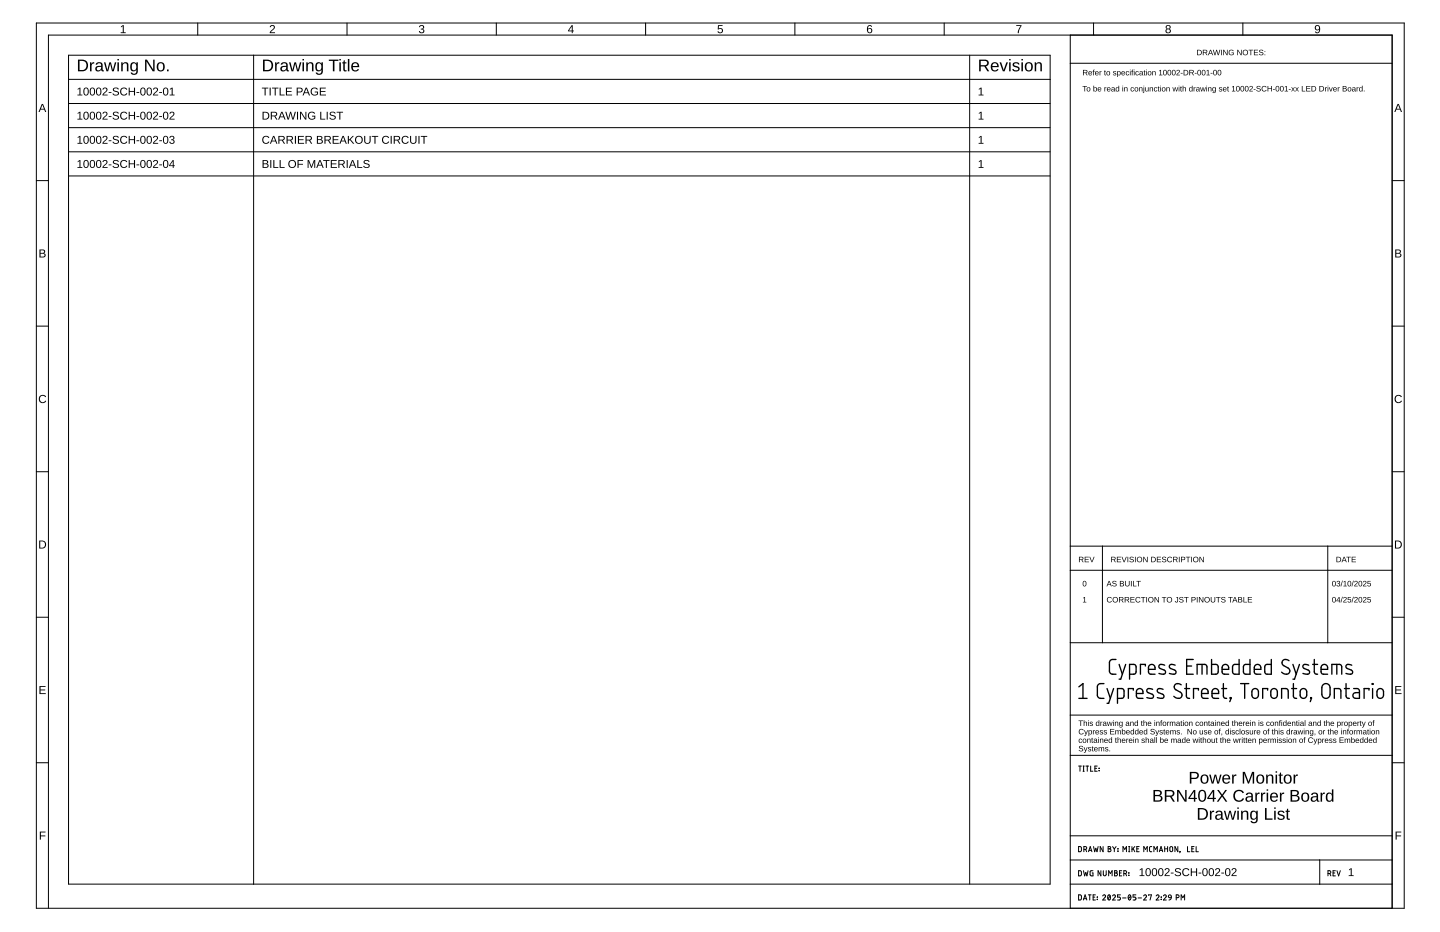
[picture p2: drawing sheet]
<svg xmlns="http://www.w3.org/2000/svg" width="432mm" height="279mm" viewBox="0 0 432 279" stroke-linecap="round" stroke-linejoin="round" font-family="sans-serif">
<g fill="none" stroke="#000" stroke-width=".3">
<path d="M10.9 6.9h410.2v265.4h-410.2zM20.6 16.6h294.3v248.4h-294.3zM59.3 6.9v3.6M76.1 16.6v248.4M104.1 6.9v3.6M148.8 6.9v3.6M193.6 6.9v3.6M238.4 6.9v3.6M283.1 6.9v3.6M290.8 16.6v248.4M320.9 10.5v261.8M320.9 19h96.5"/>
<path d="M327.9 6.9v3.6M372.7 6.9v3.6M20.6 23.8h294.3M20.6 31h294.3M20.6 38.3h294.3M10.9 54.1h3.6M20.6 45.5h294.3M20.6 52.7h294.3M417.4 54.1h3.7M10.9 97.8h3.6M417.4 97.8h3.7M10.9 141.4h3.6"/>
<path d="M417.4 141.4h3.7M320.9 163.7h96.5M320.9 171h96.5M330.6 163.7v29M398.1 163.7v29M10.9 185h3.6M320.9 192.7h96.5M417.4 185h3.7M320.9 214.4h96.5M10.9 228.7h3.6M320.9 226.4h96.5M323.4 229.7h.9"/>
<path d="M323.8 229.7v1.5M324.8 229.7h.3M324.8 231.2h.3M324.9 229.7v1.5M325.6 229.7h.9M326 229.7v1.5M327 229.7v1.5h.7M328.3 230.3h.5M329 229.7h-.7v1.5h.7M329.5 230.4h.1M329.5 231h.1M417.4 228.7h3.7"/>
<path d="M320.9 257.8h96.5M320.9 250.6h96.5M323.4 253.8h.6l.3 .2v1.1l-.3 .2h-.6zM325 254.6h.4a.42 .42 0 0 0 .5-.4 .42 .42 0 0 0-.5-.4h-.4v1.5M325.5 254.6l.4 .7M326.4 255.3l.5-1.5 .5 1.5M326.5 254.9h.8M327.9 253.8l.4 1.5 .3-1 .4 1 .3-1.5M330.8 253.8v1.5l-.9-1.5v1.5M332.3 253.8l.7 .1v.4l-.3 .2a.43 .43 0 0 1 .5 .4 .43 .43 0 0 1-.5 .4h-.4zM332.3 254.5h.4M333.6 253.8l.5 .7"/>
<path d="M334.1 254.5v.8M334.7 253.8l-.6 .7M335.2 254.4h.1M335.2 255.1h.1M336.7 255.3v-1.5l.6 .8 .5-.8v1.5M338.4 253.8h.4M338.4 255.3h.4M338.6 253.8v1.5M339.4 253.8v1.5M339.8 254.4l.5 .9M340.3 253.8l-.9 .9M340.9 254.5h.5"/>
<path d="M341.6 253.8h-.7v1.5h.7M343 255.3v-1.5l.5 .8 .5-.8v1.5M345.4 253.8h-.5l-.2 .3v1l.7 .2M346 255.3v-1.5l.5 .8 .5-.8v1.5M347.6 255.3l.5-1.5 .6 1.5M347.8 254.9h.7M349.2 254.5h.9M349.2 253.8v1.5M350.1 253.8v1.5M350.9 253.9l.5-.1 .2 .2v.9a.42 .42 0 0 1-.4 .4 .42 .42 0 0 1-.4-.4zM353.2 253.8v1.5l-.9-1.5v1.5M353.9 255.3h.1"/>
<path d="M353.9 255.3l-.1 .4M356.1 253.8v1.5h.7M357.4 254.5h.5M358.1 253.8h-.7v1.5h.7M358.7 253.8v1.5h.6M395.7 257.8v7.2M14.5 272.3v-261.8h402.9v261.8M320.9 265h96.5M323.4 261h.6l.3 .3v1l-.3 .2-.6 .1zM323.4 268.3h.6l.3 .2v1l-.3 .3h-.6zM324.9 269.8l.5-1.5 .5 1.5M324.9 261l.3 1.6 .4-1.1 .3 1.1 .4-1.6"/>
<path d="M325 269.4h.8M326.3 268.3h.9M326.8 268.3v1.5M327.7 261l-.8 .2v1l.2 .3 .6 .1v-.9h-.2M327.8 268.9h.5M328.5 268.3h-.7v1.5h.7M329 269h.1M329 269.6h.1M330.1 261v1.6l-.8-1.6v1.6M330.7 268.6a.42 .42 0 0 1 .6-.3 .42 .42 0 0 1 .1 .6l-.7 .9h.8M330.8 261v1.1a.43 .43 0 0 0 .5 .5 .43 .43 0 0 0 .4-.5v-1.1M332.3 268.4l.1-.1a.77 .77 0 0 1 .6 .7 .77 .77 0 0 1-.6 .8l-.2-.5z"/>
<path d="M332.4 262.6v-1.6l.6 .9 .5-.9v1.6M332.9 268.6l-.7 .9M333.6 268.6a.42 .42 0 0 1 .6-.3 .42 .42 0 0 1 .1 .6l-.7 .9h.9M334.2 261l.7 .2 .1 .3-.3 .2a.43 .43 0 0 1 .4 .4 .43 .43 0 0 1-.4 .5h-.5zM334.2 261.7h.5M335.7 261.7h.5M336 268.3h-.9v.6h.5a.44 .44 0 0 1 .4 .5 .44 .44 0 0 1-.4 .4h-.5M336.4 261h-.7v1.6h.7M336.6 269.2h1.1M337 261.9h.4a.42 .42 0 0 0 .4-.4 .42 .42 0 0 0-.4-.5h-.4v1.6M337.5 261.9l.3 .7M338.5 261.7h.1"/>
<path d="M338.5 262.4h.1M338.5 268.4l.1-.1a.77 .77 0 0 1 .5 .7 .77 .77 0 0 1-.5 .8l-.3-.5zM339 268.6l-.6 .9M340.6 268.3h-.8v.6h.5a.44 .44 0 0 1 .3 .5 .44 .44 0 0 1-.3 .4h-.5M341.3 269.2h1M342.9 268.6a.42 .42 0 0 1 .6-.3 .42 .42 0 0 1 .2 .6l-.8 .9h.9M344.4 268.4v-.1h.9l-.5 1.5M346.7 268.6a.43 .43 0 0 1 .6-.3 .43 .43 0 0 1 .1 .6l-.7 .9h.9M348.2 269h.1M348.2 269.6h.1M348.9 268.6a.42 .42 0 0 1 .6-.3 .42 .42 0 0 1 .1 .6l-.7 .9h.8M350.5 268.4h.6l.1 .7-.7-.1z"/>
<path d="M351.2 269.1l-.1 .4-.6 .3M352.7 269.1h.4a.42 .42 0 0 0 .5-.4 .42 .42 0 0 0-.5-.4h-.4v1.5M354.2 269.8v-1.5l.5 .8 .5-.8v1.5M398.2 261.9h.5a.42 .42 0 0 0 .4-.4 .42 .42 0 0 0-.4-.5h-.5v1.6M398.7 261.9l.4 .7M399.7 261.7h.6M400.4 261h-.7v1.6h.7M400.9 261l.5 1.6 .5-1.6"/>
</g>
<g fill="#000">
<path d="M36.3 7.9l.8-.4v2.2h.6v.2h-1.5v-.2h.6v-1.9l-.5 .4zM81.1 7.7a.78 .78 0 0 1 1.3 .1 .78 .78 0 0 1-.5 1.2l-.7 .7h1.3v.2h-1.6l.1-.4 .6-.6a.52 .52 0 0 0 .5-.8 .52 .52 0 0 0-.8-.1l-.4 .1zM125.9 7.7a.69 .69 0 0 1 1.1-.1 .69 .69 0 0 1-.3 1.1 .71 .71 0 0 1 .4 1.1 .71 .71 0 0 1-1.1 .1l-.4-.6h.3a.49 .49 0 0 0 .7 .4 .49 .49 0 0 0 .2-.7l-.6-.1v-.3a.47 .47 0 0 0 .7-.2 .47 .47 0 0 0-.4-.7 .47 .47 0 0 0-.5 .5l-.4-.1zM215.3 7.5h1.4v.3h-1.1l-.1 .8a.83 .83 0 0 1 1.2 .3 .83 .83 0 0 1-.5 1.2 .83 .83 0 0 1-1.1-.7h.4a.54 .54 0 0 0 .7 .2 .54 .54 0 0 0 .1-.8 .54 .54 0 0 0-.8 0h-.3zM304.7 7.5h1.6l-.8 2.4h-.3v-.4l.8-1.7h-1.3zM293.5 26.7l.8-.4v2.1h.6v.2h-1.5v-.2h.6v-1.8l-.5 .3zM293.5 33.9l.8-.4v2.1h.6v.3h-1.5v-.3h.6v-1.8l-.5 .4zM293.5 41.1l.8-.4v2.1h.6v.3h-1.5v-.3h.6v-1.8l-.5 .4zM293.5 48.4l.8-.4v2.1h.6v.2h-1.5v-.2h.6v-1.8l-.5 .4zM11.9 118.7a1.2 1.2 0 0 1 1.9 .3l-.3 .1a.88 .88 0 0 0-1.3-.1 .88 .88 0 0 0 .1 1.3 .88 .88 0 0 0 1.3-.2l.3 .1a1.23 1.23 0 0 1-1.9 .4 1.23 1.23 0 0 1-.1-1.9zM418.5 118.7a1.2 1.2 0 0 1 1.9 .3l-.3 .1a.88 .88 0 0 0-1.4-.1 .88 .88 0 0 0 .1 1.3 .88 .88 0 0 0 1.3-.2l.3 .1a1.23 1.23 0 0 1-1.9 .4 1.23 1.23 0 0 1 0-1.9zM324.8 179.2l.6-.2v1.4h.4v.2h-1.1v-.2h.5v-1.2l-.4 .2z"/>
<path d="M11.8 205.7h1.9v.2h-1.5v.8h1.4v.3h-1.4v.8h1.5v.3h-1.9zM418.4 205.7h1.8v.2h-1.5v.8h1.4v.3h-1.4v.8h1.6v.3h-1.9zM11.9 249.3h1.7v.3h-1.3v.9h1.3v.2h-1.3v1h-.4zM418.5 249.3h1.7v.3h-1.4v.9h1.3v.2h-1.3v1h-.3zM404.5 260.7l.8-.4v2.1h.6v.2h-1.5v-.2h.6v-1.8l-.5 .4z"/>
<path d="M23.4 17.9h1.1a1.76 1.76 0 0 1 1.9 1.6 1.76 1.76 0 0 1-1.7 1.9h-1.3zM23.9 18.3v2.7h.7a1.38 1.38 0 0 0 1.3-1.4 1.38 1.38 0 0 0-1.4-1.3zM27 18.7h.4v.5a.65 .65 0 0 1 .9-.5v.4a.68 .68 0 0 0-.7 .2 .68 .68 0 0 0-.1 .7v1.4h-.5zM29 18.8a1.07 1.07 0 0 1 1.1-.2 1.07 1.07 0 0 1 .7 .9v1.4l.4 .2a.43 .43 0 0 1-.5 .3 .43 .43 0 0 1-.4-.5 .91 .91 0 0 1-1.1 .6 .91 .91 0 0 1-.6-1.1 .91 .91 0 0 1 1.1-.7h.6a.61 .61 0 0 0-.4-.7 .61 .61 0 0 0-.7 .4h-.5zM29.2 20.2a.58 .58 0 0 0 .2 .9 .58 .58 0 0 0 .8-.4l.1-.6zM31.2 18.7h.4l.6 2.3 .6-2.3h.5l.6 2.3 .5-2.3h.5l-.8 2.7h-.5l-.6-2.3-.6 2.3h-.5zM35.2 17.7h.5v.4h-.5zM35.2 18.7h.5v2.7h-.5zM36.3 18.7h.5v.4a.91 .91 0 0 1 1-.4 .91 .91 0 0 1 .7 .9v1.8h-.4v-1.7a.64 .64 0 0 0-.8-.7 .64 .64 0 0 0-.5 .8v1.6h-.4zM39.3 19a.95 .95 0 0 1 1.6 .1v-.4h.4v2.6a1.13 1.13 0 0 1-.9 1.1 1.13 1.13 0 0 1-1.2-.6l.4-.1a.67 .67 0 0 0 .8 .4 .67 .67 0 0 0 .5-.8v-.4a1.01 1.01 0 0 1-1.3 .4 1.01 1.01 0 0 1-.5-1.3zM39.8 19.1a1.25 1.25 0 0 0 .4 2 1.07 1.07 0 0 0 .7-1.1 1.07 1.07 0 0 0-.9-1zM43.5 17.9h.6l1.9 3-.1-3h.5v3.5h-.6l-1.9-3v3h-.4zM47.4 18.9a1.33 1.33 0 0 1 1.7 .1 1.33 1.33 0 0 1 .2 1.6 1.27 1.27 0 0 1-1.7 .7 1.27 1.27 0 0 1-.6-1.8zM47.8 19.1a1.24 1.24 0 0 0 .4 2 1.14 1.14 0 0 0 .7-1.1 1.14 1.14 0 0 0-.7-1zM50.1 20.8h.5v.6h-.5z"/>
<path d="M78.9 17.9h1.1a1.76 1.76 0 0 1 1.9 1.6 1.76 1.76 0 0 1-1.7 1.9h-1.3zM79.4 18.3v2.7h.7a1.38 1.38 0 0 0 1.3-1.4 1.38 1.38 0 0 0-1.4-1.3zM82.5 18.7h.4v.5a.65 .65 0 0 1 .9-.5v.4a.68 .68 0 0 0-.7 .2 .68 .68 0 0 0-.2 .7v1.4h-.4zM84.5 18.8a1.07 1.07 0 0 1 1.1-.2 1.07 1.07 0 0 1 .7 .9v1.4l.4 .2a.43 .43 0 0 1-.6 .3 .43 .43 0 0 1-.3-.5 .91 .91 0 0 1-1.1 .6 .91 .91 0 0 1-.6-1.1 .91 .91 0 0 1 1.1-.7h.6a.61 .61 0 0 0-.4-.7 .61 .61 0 0 0-.8 .4h-.4zM84.7 20.2a.58 .58 0 0 0 .2 .9 .58 .58 0 0 0 .8-.4l.1-.6zM86.7 18.7h.4l.6 2.3 .6-2.3h.5l.5 2.3 .6-2.3h.5l-.8 2.7h-.5l-.6-2.3-.6 2.3h-.5zM90.7 17.7h.4v.4h-.4zM90.7 18.7h.4v2.7h-.4zM91.8 18.7h.5v.4a.91 .91 0 0 1 1-.4 .91 .91 0 0 1 .7 .9v1.8h-.5v-1.7a.64 .64 0 0 0-.7-.7 .64 .64 0 0 0-.5 .8v1.6h-.5zM94.8 19a.95 .95 0 0 1 1.6 .1v-.4h.4v2.6a1.13 1.13 0 0 1-.9 1.1 1.13 1.13 0 0 1-1.2-.6l.4-.1a.67 .67 0 0 0 .8 .4 .67 .67 0 0 0 .5-.8v-.4a1.01 1.01 0 0 1-1.3 .4 1.01 1.01 0 0 1-.6-1.3zM95.3 19.1a1.25 1.25 0 0 0 .4 2 1.07 1.07 0 0 0 .7-1.1 1.07 1.07 0 0 0-.9-1zM98.6 17.9h2.9v.4h-1.2v3.1h-.5v-3.1h-1.2zM101.8 17.7h.4v.4h-.4zM101.8 18.7h.4v2.7h-.4zM103.1 18.1h.3v.6h.5v.3h-.5v1.7l.1 .3h.4v.4h-.7l-.2-.3-.1-2.1h-.3v-.3h.4zM104.3 17.7h.5v3.7h-.5zM105.6 19a1.23 1.23 0 0 1 1.5-.2 1.23 1.23 0 0 1 .6 1.3h-1.9a.78 .78 0 0 0 .5 1 .78 .78 0 0 0 .9-.4l.4 .1a1.31 1.31 0 0 1-1.8 .4 1.31 1.31 0 0 1-.4-1.8zM106 19.2l-.2 .6h1.4a.73 .73 0 0 0-.4-.8 .73 .73 0 0 0-.8 .2z"/>
<path d="M171.4 7.5h.3v1.7h.4v.2h-.4v.5h-.2v-.5h-1.2zM171.5 7.9l-.9 1.3h.9z"/>
<path d="M260.3 7.7l.3-.2a.7 .7 0 0 1 .9 .5h-.3a.58 .58 0 0 0-.8-.1 .58 .58 0 0 0-.1 .8 .77 .77 0 0 1 1.1 .1 .77 .77 0 0 1-.3 1.2 .77 .77 0 0 1-1-.6l-.1-1.2zM260.2 9.2a.55 .55 0 0 0 1.1 0 .55 .55 0 0 0-1.1 0z"/>
<path d="M349.7 7.7a.7 .7 0 0 1 1.1-.1 .7 .7 0 0 1-.2 1.1 .69 .69 0 0 1 .2 1 .69 .69 0 0 1-1.1 0 .69 .69 0 0 1 .2-1l-.3-.4zM349.8 8.1a.45 .45 0 0 0 .9 0 .45 .45 0 0 0-.9 0zM349.8 9.3a.5 .5 0 0 0 1 0 .5 .5 0 0 0-1 0z"/>
<path d="M359 14.9h.5a.82 .82 0 0 1 .9 .8 .82 .82 0 0 1-.8 .9h-.6zM359.2 15.1v1.3a.69 .69 0 0 0 1-.7 .69 .69 0 0 0-1-.6zM360.7 14.9h.7a.47 .47 0 0 1 .6 .4 .47 .47 0 0 1-.4 .6l.5 .7h-.3l-.4-.7h-.5v.7h-.2zM360.9 15.1v.6h.5a.31 .31 0 0 0 .4-.3 .31 .31 0 0 0-.4-.3zM362.9 14.9h.2l.7 1.7h-.2l-.2-.5h-.8l-.2 .5h-.2zM363 15.1l-.3 .8h.6zM363.7 14.9h.2l.4 1.5 .4-1.5h.2l.4 1.5 .4-1.5h.2l-.5 1.7h-.2l-.4-1.4-.4 1.4h-.2zM366.1 14.9h.3v1.7h-.3zM366.8 14.9h.2l.9 1.4v-1.4h.2v1.7h-.3l-.8-1.4v1.4h-.2zM368.6 15.1a.85 .85 0 0 1 1.3 .2h-.2a.64 .64 0 0 0-.9 .1 .64 .64 0 0 0 .1 .9 .64 .64 0 0 0 .9-.1v-.3h-.5v-.2h.7v.6a.89 .89 0 0 1-1.3 .1 .89 .89 0 0 1-.1-1.3zM371 14.9h.3l.8 1.4v-1.4h.2v1.7h-.2l-.9-1.4v1.4h-.2zM372.6 15.7a.84 .84 0 0 1 1.6 0 .84 .84 0 0 1-1.6 0zM372.7 15.7a.65 .65 0 0 0 1.3 0 .65 .65 0 0 0-1.3 0zM374.4 14.9h1.4v.2h-.6v1.5h-.2v-1.5h-.6zM376 14.9h1.2v.2h-1v.5h1v.2h-1v.6h1.1v.2h-1.3zM377.7 15l.7-.1 .4 .4h-.2a.38 .38 0 0 0-.5-.3 .38 .38 0 0 0-.2 .5 .69 .69 0 0 1 .7 .2 .69 .69 0 0 1 .1 .8h-.9l-.3-.3 .2-.1a.44 .44 0 0 0 .5 .4 .44 .44 0 0 0 .4-.6l-1-.3zM379.2 15.3h.2v.2h-.2zM379.2 16.3h.2v.3h-.2z"/>
<path d="M394.5 7.7a.95 .95 0 0 1 1.2 .1 .95 .95 0 0 1 .1 1.2 .82 .82 0 0 1-.5 .9 .82 .82 0 0 1-1-.4l.3-.1a.58 .58 0 0 0 .8 .2 .58 .58 0 0 0 .2-.8 .77 .77 0 0 1-1.2 .1 .77 .77 0 0 1 .1-1.2zM394.5 8.3a.53 .53 0 0 0 1 0 .53 .53 0 0 0-1 0z"/>
<path d="M12.5 31.2h.4l1 2.4h-.4l-.2-.7h-1.1l-.3 .7h-.3zM12.7 31.4l-.4 1.2h.9z"/>
<path d="M23.3 26.7l.8-.4v2.1h.6v.2h-1.5v-.2h.6v-1.8l-.5 .3zM25.3 26.4a.88 .88 0 0 1 1.1 0 .88 .88 0 0 1 .2 1 .88 .88 0 0 1-.8 1.3 .88 .88 0 0 1-.8-1.3zM25.5 26.6l-.1 .1a1.01 1.01 0 0 0 .6 1.7 1.28 1.28 0 0 0-.2-1.9zM27.2 26.4a.88 .88 0 0 1 1.1 0 .88 .88 0 0 1 .2 1 .88 .88 0 0 1-.8 1.3 .88 .88 0 0 1-.8-1.3zM27.4 26.6l-.1 .1a1.01 1.01 0 0 0 .6 1.7 1.28 1.28 0 0 0-.2-1.9zM29.1 26.4a.88 .88 0 0 1 1.1 0 .88 .88 0 0 1 .2 1 .88 .88 0 0 1-.8 1.3 .88 .88 0 0 1-.8-1.3zM29.3 26.6l-.1 .1a1.01 1.01 0 0 0 .6 1.7 1.28 1.28 0 0 0-.2-1.9zM31 26.4a.76 .76 0 0 1 1.2 .2 .76 .76 0 0 1-.5 1.1l-.7 .7h1.3v.2h-1.6l.7-1a.51 .51 0 0 0 .5-.7 .51 .51 0 0 0-.8-.2l-.4 .2zM32.6 27.6h.8v.2h-.8zM33.9 26.5a1.07 1.07 0 0 1 1.7 .3h-.3a.52 .52 0 0 0-.7-.4 .52 .52 0 0 0-.2 .7 1 1 0 0 1 1.2 1.2 1.2 1.2 0 0 1-1.9-.2l.3-.1a.63 .63 0 0 0 .8 .4 .63 .63 0 0 0 .5-.7l-.9-.2a.61 .61 0 0 1-.5-1zM36.3 26.6a1.17 1.17 0 0 1 1.9 .2l-.3 .1a.86 .86 0 0 0-1.3-.1 .86 .86 0 0 0 0 1.3 .86 .86 0 0 0 1.3-.2l.3 .1a1.2 1.2 0 0 1-1.8 .4 1.2 1.2 0 0 1-.1-1.8zM38.6 26.3h.3v1h1.3v-1h.3v2.3h-.3v-1.1h-1.3v1.1h-.3zM40.9 27.6h.9v.2h-.9zM42.4 26.4a.88 .88 0 0 1 1 0 .88 .88 0 0 1 .3 1 .88 .88 0 0 1-.8 1.3 .88 .88 0 0 1-.9-1.3zM42.6 26.6l-.1 .1a1.01 1.01 0 0 0 .5 1.7 1.28 1.28 0 0 0-.1-1.9zM44.3 26.4a.88 .88 0 0 1 1 0 .88 .88 0 0 1 .3 1 .88 .88 0 0 1-.9 1.3 .88 .88 0 0 1-.8-1.3zM44.5 26.6l-.1 .1a1.01 1.01 0 0 0 .5 1.7 1.28 1.28 0 0 0-.1-1.9zM46.1 26.4a.76 .76 0 0 1 1.2 .2 .76 .76 0 0 1-.4 1.1l-.7 .7h1.2v.2h-1.5l.7-1a.51 .51 0 0 0 .5-.7 .51 .51 0 0 0-.9-.2l-.3 .2zM47.7 27.6h.9v.2h-.9zM49.2 26.4a.88 .88 0 0 1 1 0 .88 .88 0 0 1 .3 1 .88 .88 0 0 1-.8 1.3 .88 .88 0 0 1-.8-1.3zM49.4 26.6l-.1 .1a1.01 1.01 0 0 0 .5 1.7 1.28 1.28 0 0 0-.1-1.9zM50.9 26.7l.9-.4v2.1h.5v.2h-1.4v-.2h.6v-1.8l-.6 .3z"/>
<path d="M23.3 33.9l.8-.4v2.1h.6v.3h-1.5v-.3h.6v-1.8l-.5 .4zM25.3 33.6a.88 .88 0 0 1 1.1 .1 .88 .88 0 0 1 .2 1 .88 .88 0 0 1-.8 1.2 .88 .88 0 0 1-.8-1.2zM25.5 33.8l-.1 .1a1.01 1.01 0 0 0 .6 1.7 1.28 1.28 0 0 0-.2-1.9zM27.2 33.6a.88 .88 0 0 1 1.1 .1 .88 .88 0 0 1 .2 1 .88 .88 0 0 1-.8 1.2 .88 .88 0 0 1-.8-1.2zM27.4 33.8l-.1 .1a1.01 1.01 0 0 0 .6 1.7 1.28 1.28 0 0 0-.2-1.9zM29.1 33.6a.88 .88 0 0 1 1.1 .1 .88 .88 0 0 1 .2 1 .88 .88 0 0 1-.8 1.2 .88 .88 0 0 1-.8-1.2zM29.3 33.8l-.1 .1a1.01 1.01 0 0 0 .6 1.7 1.28 1.28 0 0 0-.2-1.9zM31 33.6a.76 .76 0 0 1 1.2 .2 .76 .76 0 0 1-.5 1.1l-.7 .7h1.3v.3h-1.6l.7-1.1a.51 .51 0 0 0 .5-.7 .51 .51 0 0 0-.8-.1l-.4 .1zM32.6 34.8h.8v.3h-.8zM33.9 33.8a1.07 1.07 0 0 1 1.7 .2l-.3 .1a.52 .52 0 0 0-.7-.5 .52 .52 0 0 0-.2 .8 1 1 0 0 1 1.2 1.2 1.2 1.2 0 0 1-1.9-.3l.3-.1a.63 .63 0 0 0 .8 .5 .63 .63 0 0 0 .5-.7l-.9-.3a.61 .61 0 0 1-.5-.9zM36.3 33.8a1.17 1.17 0 0 1 1.9 .3l-.3 .1a.86 .86 0 0 0-1.3-.1 .86 .86 0 0 0 0 1.3 .86 .86 0 0 0 1.3-.3l.3 .2a1.2 1.2 0 0 1-1.8 .3 1.2 1.2 0 0 1-.1-1.8zM38.6 33.5h.3v1h1.3v-1h.3v2.4h-.3v-1.1h-1.3v1.1h-.3zM40.9 34.8h.9v.3h-.9zM42.4 33.6a.88 .88 0 0 1 1 .1 .88 .88 0 0 1 .3 1 .88 .88 0 0 1-.8 1.2 .88 .88 0 0 1-.9-1.2zM42.6 33.8l-.1 .1a1.01 1.01 0 0 0 .5 1.7 1.28 1.28 0 0 0-.1-1.9zM44.3 33.6a.88 .88 0 0 1 1 .1 .88 .88 0 0 1 .3 1 .88 .88 0 0 1-.9 1.2 .88 .88 0 0 1-.8-1.2zM44.5 33.8l-.1 .1a1.01 1.01 0 0 0 .5 1.7 1.28 1.28 0 0 0-.1-1.9zM46.1 33.6a.76 .76 0 0 1 1.2 .2 .76 .76 0 0 1-.4 1.1l-.7 .7h1.2v.3h-1.5l.7-1.1a.51 .51 0 0 0 .5-.7 .51 .51 0 0 0-.9-.1l-.3 .1zM47.7 34.8h.9v.3h-.9zM49.2 33.6a.88 .88 0 0 1 1 .1 .88 .88 0 0 1 .3 1 .88 .88 0 0 1-.8 1.2 .88 .88 0 0 1-.8-1.2zM49.4 33.8l-.1 .1a1.01 1.01 0 0 0 .5 1.7 1.28 1.28 0 0 0-.1-1.9zM51 33.6a.76 .76 0 0 1 1.2 .2 .76 .76 0 0 1-.4 1.1l-.7 .7h1.2v.3h-1.5l.7-1.1a.51 .51 0 0 0 .5-.7 .51 .51 0 0 0-.8-.1l-.4 .1z"/>
<path d="M78.5 26.3h2v.2h-.8v2.1h-.4v-2.1h-.8zM80.9 26.3h.3v2.3h-.3zM81.6 26.3h1.9v.2h-.8v2.1h-.3v-2.1h-.8zM83.8 26.3h.4v2.1h1.1v.2h-1.5zM85.7 26.3h1.8v.2h-1.4v.8h1.3v.2h-1.3v.9h1.5v.2h-1.9zM89 26.3h.9a.72 .72 0 0 1 .9 .7 .72 .72 0 0 1-.8 .7h-.7v.9h-.3zM89.3 26.5v1l.9-.1a.47 .47 0 0 0 0-.8zM91.7 26.3h.3l1 2.3h-.4l-.2-.7h-1.1l-.3 .7h-.3zM91.8 26.5l-.4 1.2h.9zM93.5 26.6a1.22 1.22 0 0 1 1.8 .2l-.3 .1a.94 .94 0 0 0-1.3 0 .94 .94 0 0 0 0 1.3 .94 .94 0 0 0 1.4-.1v-.4h-.7v-.3h1v.9a1.28 1.28 0 0 1-1.9 .1 1.28 1.28 0 0 1 0-1.8zM95.9 26.3h1.8v.2h-1.5v.8h1.4v.2h-1.4v.9h1.6v.2h-1.9z"/>
<path d="M78.7 33.5a1.38 1.38 0 0 1 2 1.4 1.07 1.07 0 0 1-1.1 1h-.9zM79.1 33.8v1.8h.5a.97 .97 0 0 0 .8-1.2 .97 .97 0 0 0-1.3-.6zM81.2 33.5h1.1a.68 .68 0 0 1 .8 .5 .68 .68 0 0 1-.5 .8l.6 1.1h-.3l-.7-1h-.7v1h-.3zM81.5 33.8v.8h.8a.44 .44 0 0 0 .5-.4 .44 .44 0 0 0-.5-.4zM84.3 33.5h.4l.9 2.4h-.3l-.2-.7h-1.1l-.3 .7h-.3zM84.5 33.8l-.4 1.1h.9zM85.5 33.5h.4l.5 2.1 .6-2.1h.3l.5 2.1 .6-2.1h.3l-.7 2.4h-.3l-.6-2-.5 2h-.4zM89.1 33.5h.3v2.4h-.3zM90 33.5h.3l1.3 2v-2h.3v2.4h-.4l-1.3-2 .1 2h-.3zM92.6 33.8a1.22 1.22 0 0 1 1.9 .2l-.3 .1a.94 .94 0 0 0-1.4 0 .94 .94 0 0 0 .1 1.4 .94 .94 0 0 0 1.4-.1v-.5h-.7v-.2h.9v.8a1.28 1.28 0 0 1-1.8 .1 1.28 1.28 0 0 1-.1-1.8zM96 33.5h.3v2.1h1.2v.3h-1.5zM98 33.5h.3v2.4h-.3zM99 33.8a1.07 1.07 0 0 1 1.6 .2l-.3 .1a.52 .52 0 0 0-.6-.5 .52 .52 0 0 0-.3 .8 1 1 0 0 1 1.2 1.2 1.2 1.2 0 0 1-1.9-.3l.4-.1a.63 .63 0 0 0 .7 .5 .63 .63 0 0 0 .5-.7l-.9-.3a.61 .61 0 0 1-.4-.9zM100.9 33.5h2v.3h-.8v2.1h-.4v-2.1h-.8z"/>
<path d="M293.6 17.9h1.7a1.02 1.02 0 0 1 1.2 .8 1.02 1.02 0 0 1-.9 1.2l1 1.5h-.5l-.9-1.5h-1.1v1.5h-.5zM294.1 18.3v1.2h1.1a.66 .66 0 0 0 .8-.6 .66 .66 0 0 0-.8-.6zM297.4 19a1.23 1.23 0 0 1 1.5-.2 1.23 1.23 0 0 1 .6 1.3h-1.9a.78 .78 0 0 0 .4 1 .78 .78 0 0 0 1-.4l.4 .1a1.31 1.31 0 0 1-1.8 .4 1.31 1.31 0 0 1-.4-1.8zM297.8 19.2l-.2 .6h1.4a.73 .73 0 0 0-.4-.8 .73 .73 0 0 0-.8 .2zM299.7 18.7h.5l.8 2.3 .8-2.3h.4l-1 2.7h-.5zM302.6 17.7h.4v.4h-.4zM302.6 18.7h.4v2.7h-.4zM303.9 18.8a1.23 1.23 0 0 1 1.8 .5l-.4 .1a.56 .56 0 0 0-.7-.5 .56 .56 0 0 0-.4 .7l.4 .2a.91 .91 0 0 1 1.1 1 .91 .91 0 0 1-1.3 .6l-.8-.4-.1-.3h.4a.66 .66 0 0 0 .8 .4 .66 .66 0 0 0 .5-.7l-.3-.2a.89 .89 0 0 1-1-.3 .89 .89 0 0 1 0-1.1zM306.3 17.7h.4v.4h-.4zM306.3 18.7h.4v2.7h-.4zM307.7 18.9a1.33 1.33 0 0 1 1.7 .1 1.33 1.33 0 0 1 .2 1.6 1.27 1.27 0 0 1-1.7 .7 1.27 1.27 0 0 1-.6-1.8zM308.1 19.1a1.24 1.24 0 0 0 .4 2 1.14 1.14 0 0 0 .7-1.1 1.14 1.14 0 0 0-.7-1zM310.3 18.7h.4v.4a.91 .91 0 0 1 1-.4 .91 .91 0 0 1 .7 .9v1.8h-.4v-1.7a.64 .64 0 0 0-.7-.7 .64 .64 0 0 0-.6 .8v1.6h-.4z"/>
<path d="M324.6 25.8h1.3v.2h-.5v1.4h-.2v-1.4h-.6zM325.7 26.8a.65 .65 0 0 1 1.3 0 .65 .65 0 0 1-1.3 0zM326.1 26.4a.46 .46 0 0 0-.1 .6 .46 .46 0 0 0 .7 .2v-.8zM327.9 25.7h.2v.7a.55 .55 0 0 1 .8-.1 .55 .55 0 0 1 0 .8 .45 .45 0 0 1-.4 .3 .45 .45 0 0 1-.4-.2l-.2 .2zM328.2 26.4l.1 .9a.43 .43 0 0 0 .4-.5 .43 .43 0 0 0-.5-.4zM329.3 26.3a.57 .57 0 0 1 .7-.1 .57 .57 0 0 1 .2 .6h-.8a.37 .37 0 0 0 .2 .5 .37 .37 0 0 0 .4-.2h.2a.63 .63 0 0 1-.9 .2 .63 .63 0 0 1 0-1zM329.5 26.4l-.1 .3h.6l-.2-.4zM331.2 26.2h.2v.2l.4-.3-.4 .5v.8h-.2zM332 26.3a.57 .57 0 0 1 .7-.1 .57 .57 0 0 1 .3 .6h-.9a.37 .37 0 0 0 .2 .5 .37 .37 0 0 0 .5-.2h.2a.63 .63 0 0 1-1 .2 .63 .63 0 0 1 0-1zM332.2 26.4l-.1 .3h.7l-.2-.4zM333.4 26.3l.7-.1 .3 1.2-.4-.2a.41 .41 0 0 1-.6 .2 .41 .41 0 0 1 .1-.7l.5-.1a.28 .28 0 0 0-.2-.3 .28 .28 0 0 0-.3 .2h-.2zM333.5 27a.3 .3 0 0 0 .6 0 .3 .3 0 0 0-.6 0zM334.7 26.3l.3-.2 .4 .3v-.7h.2v1.7l-.2-.2a.55 .55 0 0 1-.8 .1 .55 .55 0 0 1 0-.8zM334.8 26.4l.1 .8a.43 .43 0 0 0 .5-.4 .43 .43 0 0 0-.6-.4zM336.6 25.7l.2 .2zM336.6 26.2h.2v1.2h-.2zM337.1 26.2l.2 .2a.42 .42 0 0 1 .5-.2 .42 .42 0 0 1 .3 .4v.8h-.2v-.8a.3 .3 0 0 0-.3-.3 .3 .3 0 0 0-.3 .4v.7h-.2zM339.2 26.3l.5-.1 .3 .3h-.2a.35 .35 0 0 0-.5 0 .35 .35 0 0 0 0 .5 .35 .35 0 0 0 .5 0h.2a.6 .6 0 0 1-.9 .3 .6 .6 0 0 1 .1-1zM340.1 26.8a.62 .62 0 0 1 1.2 0 .62 .62 0 0 1-1.2 0zM340.5 26.4a.46 .46 0 0 0-.1 .6 .46 .46 0 0 0 .6 .2v-.8zM341.6 26.2l.2 .2a.42 .42 0 0 1 .5-.2 .42 .42 0 0 1 .3 .4v.8h-.2v-.8a.3 .3 0 0 0-.4-.3 .3 .3 0 0 0-.2 .4v.7h-.2zM342.9 25.7l.2 .2zM342.9 26.2h.2v1.4l-.4 .3zM343.4 26.2h.2v.8a.3 .3 0 0 0 .4 .3 .3 .3 0 0 0 .2-.4v-.7h.2v1.2l-.2-.2a.42 .42 0 0 1-.5 .2 .42 .42 0 0 1-.3-.4zM344.7 26.2l.2 .2a.42 .42 0 0 1 .5-.2 .42 .42 0 0 1 .3 .4v.8h-.2v-.8a.3 .3 0 0 0-.3-.3 .3 .3 0 0 0-.2 .4v.7h-.3zM346.1 26.3l.6-.1 .3 .3h-.2a.35 .35 0 0 0-.5 0 .35 .35 0 0 0 0 .5 .35 .35 0 0 0 .5 0h.2a.6 .6 0 0 1-.9 .3 .6 .6 0 0 1 0-1zM347.3 25.9l.4 .3-.2 .1v.8l.2 .3-.4-.1-.2-1.1zM347.9 25.7l.2 .2zM347.9 26.2h.2v1.2h-.2zM348.2 26.8a.65 .65 0 0 1 1.3 0 .65 .65 0 0 1-1.3 0zM348.7 26.4a.46 .46 0 0 0-.1 .6 .46 .46 0 0 0 .6 .2v-.8zM349.7 26.2l.3 .2a.42 .42 0 0 1 .4-.2 .42 .42 0 0 1 .4 .4v.8h-.3v-.8a.3 .3 0 0 0-.3-.3 .3 .3 0 0 0-.2 .4v.7h-.2zM351.6 26.2h.2l.2 1 .3-1h.2l.3 1 .3-1h.2l-.4 1.2h-.2l-.3-1.1-.2 1.1h-.3zM353.4 25.7l.2 .2zM353.4 26.2h.2v1.2h-.2zM354.1 25.9l.3 .3-.2 .1v.8l.2 .3-.4-.1-.2-1.1zM354.6 25.7h.2v.7a.42 .42 0 0 1 .5-.2 .42 .42 0 0 1 .3 .4v.8h-.2v-.8a.3 .3 0 0 0-.3-.3 .3 .3 0 0 0-.3 .4v.7h-.2zM356.7 26.3l.3-.2 .4 .3v-.7h.2v1.7l-.2-.2a.55 .55 0 0 1-.8 .1 .55 .55 0 0 1 0-.8zM356.8 26.4l.1 .8a.43 .43 0 0 0 .5-.4 .43 .43 0 0 0-.6-.4zM357.9 26.2h.2v.2l.4-.3-.4 .5v.8h-.2zM358.8 26.3l.8-.1 .3 1.2-.4-.2a.41 .41 0 0 1-.7 .2 .41 .41 0 0 1 .1-.7l.6-.1a.28 .28 0 0 0-.2-.3 .28 .28 0 0 0-.4 .2h-.2zM358.9 27a.3 .3 0 0 0 .6 0 .3 .3 0 0 0-.6 0zM359.9 26.2h.2l.2 1 .3-1h.2l.3 1 .3-1h.2l-.4 1.2h-.2l-.3-1.1-.2 1.1h-.3zM361.7 25.7l.2 .2zM361.7 26.2h.2v1.2h-.2zM362.3 26.2l.2 .2a.42 .42 0 0 1 .5-.2 .42 .42 0 0 1 .3 .4v.8h-.2v-.8a.3 .3 0 0 0-.4-.3 .3 .3 0 0 0-.2 .4v.7h-.2zM363.6 26.3l.4-.2 .4 .3 .2-.2v1.2l-.3 .4-.4 .1-.3-.3a.47 .47 0 0 0 .5 .1 .47 .47 0 0 0 .3-.5 .55 .55 0 0 1-.9 .1 .55 .55 0 0 1 .1-.9zM363.8 26.4v.6a.42 .42 0 0 0 .7-.1 .42 .42 0 0 0-.5-.6zM365.6 26.2h.6l.3 .2-.6-.1-.1 .3a.51 .51 0 0 1 .7 .3 .51 .51 0 0 1-.4 .7 .51 .51 0 0 1-.6-.5l.7 .1v-.2l-.3-.2a.36 .36 0 0 1-.3-.2 .36 .36 0 0 1 0-.4zM366.8 26.3a.57 .57 0 0 1 .7-.1 .57 .57 0 0 1 .3 .6h-.9a.37 .37 0 0 0 .2 .5 .37 .37 0 0 0 .5-.2h.2a.63 .63 0 0 1-1 .2 .63 .63 0 0 1 0-1zM367 26.4l-.1 .3h.7l-.2-.4zM368.2 25.9l.3 .3-.2 .1v.8l.2 .3-.4-.1-.2-1.1zM369.4 26l.6-.2v1.4h.4v.2h-1v-.2h.4v-1.2l-.4 .2zM370.9 25.9a.76 .76 0 0 1 .9 .7 .76 .76 0 0 1-.9 .7 1.24 1.24 0 0 1 0-1.4zM371 26l-.1 .1a.58 .58 0 0 0-.1 .7 .58 .58 0 0 0 .7 .3 .73 .73 0 0 0-.5-1.1zM372.2 25.9a.76 .76 0 0 1 .9 .7 .76 .76 0 0 1-.9 .7 1.24 1.24 0 0 1 0-1.4zM372.4 26l-.2 .1a.58 .58 0 0 0-.1 .7 .58 .58 0 0 0 .7 .3 .73 .73 0 0 0-.4-1.1zM373.5 25.9a.76 .76 0 0 1 .9 .7 .76 .76 0 0 1-.9 .7 1.24 1.24 0 0 1 0-1.4zM373.7 26l-.1 .1a.58 .58 0 0 0-.2 .7 .58 .58 0 0 0 .7 .3 .73 .73 0 0 0-.4-1.1zM374.8 25.9a.56 .56 0 0 1 .8 .2 .56 .56 0 0 1-.4 .8l-.4 .3h.9v.2h-1.1l.7-.9a.32 .32 0 0 0 .1-.5 .32 .32 0 0 0-.6 .2h-.2zM375.9 26.7h.6v.2h-.6zM376.9 25.9l.8-.1 .3 .3-.2 .1a.38 .38 0 0 0-.4-.3 .38 .38 0 0 0-.3 .5 .69 .69 0 0 1 .7 .2 .69 .69 0 0 1 .1 .7l-.8 .1-.4-.4h.2a.44 .44 0 0 0 .5 .3 .44 .44 0 0 0 .4-.5l-.9-.4zM378.5 26a.81 .81 0 0 1 1.3 .2h-.2a.6 .6 0 0 0-.9 0 .6 .6 0 0 0 0 .9 .6 .6 0 0 0 .9-.2l.2 .1a.84 .84 0 0 1-1.2 .3 .84 .84 0 0 1-.1-1.3zM380.1 25.8h.2v.7h.9v-.7h.2v1.6h-.2v-.7h-.9v.7h-.2zM381.7 26.7h.6v.2h-.6zM382.7 25.9a.76 .76 0 0 1 .9 .7 .76 .76 0 0 1-.9 .7 1.24 1.24 0 0 1 0-1.4zM382.9 26l-.1 .1a.58 .58 0 0 0-.2 .7 .58 .58 0 0 0 .7 .3 .73 .73 0 0 0-.4-1.1zM384.1 25.9a.76 .76 0 0 1 .8 .7 .76 .76 0 0 1-.8 .7 1.24 1.24 0 0 1 0-1.4zM384.2 26l-.1 .1a.58 .58 0 0 0-.2 .7 .58 .58 0 0 0 .7 .3 .73 .73 0 0 0-.4-1.1zM385.3 26l.5-.2v1.4h.4v.2h-1v-.2h.4v-1.2l-.3 .2zM386.5 26.7h.5v.2h-.5zM387.2 26.2h.2l.3 .4 .3-.4h.3l-.5 .6 .5 .6h-.2l-.4-.5-.3 .5h-.2l.4-.6zM388.4 26.2h.2l.3 .4 .3-.4h.3l-.5 .6 .5 .6h-.2l-.4-.5-.3 .5h-.2l.4-.6zM390.4 25.8h.2v1.4h.8v.2h-1zM391.7 25.8h1.2v.2h-1v.5h1v.2h-1v.5h1.1v.2h-1.3zM393.3 25.8h.5a.82 .82 0 0 1 .9 .8 .82 .82 0 0 1-.8 .8h-.6zM393.5 26v1.2a.69 .69 0 0 0 .9-.6 .69 .69 0 0 0-.9-.6zM395.6 25.8h.6a.82 .82 0 0 1 .8 .8 .82 .82 0 0 1-.8 .8h-.6zM395.9 26v1.2a.69 .69 0 0 0 .9-.6 .69 .69 0 0 0-.9-.6zM397.3 26.2h.2v.2l.4-.3-.4 .5v.8h-.2zM398.1 25.7l.2 .2zM398.1 26.2h.2v1.2h-.2zM398.5 26.2h.2l.4 1 .3-1h.2l-.4 1.2h-.3zM399.9 26.3a.57 .57 0 0 1 .7-.1 .57 .57 0 0 1 .3 .6h-.9a.37 .37 0 0 0 .2 .5 .37 .37 0 0 0 .4-.2h.2a.63 .63 0 0 1-.9 .2 .63 .63 0 0 1 0-1zM400.1 26.4l-.1 .3h.7l-.3-.4zM401.1 26.2h.2v.2l.4-.3-.3 .5-.1 .8h-.2zM402.6 25.8l1.1 .2 .1 .3-.3 .3a.45 .45 0 0 1 .4 .5 .45 .45 0 0 1-.6 .3h-.7zM402.8 26v.5l.7-.2v-.3zM402.8 26.6v.6l.8-.1-.1-.4zM404 26.8a.62 .62 0 0 1 1.2 0 .62 .62 0 0 1-1.2 0zM404.4 26.4a.46 .46 0 0 0-.1 .6 .46 .46 0 0 0 .6 .2v-.8zM405.6 26.3l.7-.1 .3 1.2-.4-.2a.41 .41 0 0 1-.6 .2 .41 .41 0 0 1 .1-.7l.5-.1a.28 .28 0 0 0-.2-.3 .28 .28 0 0 0-.3 .2h-.2zM405.7 27a.3 .3 0 0 0 .6 0 .3 .3 0 0 0-.6 0zM406.8 26.2h.2v.2l.4-.3-.4 .5v.8h-.2zM407.6 26.3l.4-.2 .4 .3v-.7h.2v1.7l-.2-.2a.55 .55 0 0 1-.8 .1 .55 .55 0 0 1 0-.8zM407.8 26.4l.1 .8a.43 .43 0 0 0 .5-.4 .43 .43 0 0 0-.6-.4zM409 27.2h.2v.2h-.2z"/>
<path d="M324.7 21h.8a.47 .47 0 0 1 .6 .3 .47 .47 0 0 1-.4 .6l.5 .7h-.3l-.4-.7h-.5v.7h-.3zM325 21.1v.6h.5a.31 .31 0 0 0 .4-.3 .31 .31 0 0 0-.4-.3zM326.5 21.5a.57 .57 0 0 1 .7-.1 .57 .57 0 0 1 .3 .6h-.9a.37 .37 0 0 0 .2 .4 .37 .37 0 0 0 .5-.1h.1a.63 .63 0 0 1-.9 .1 .63 .63 0 0 1 0-.9zM326.7 21.6l-.1 .2h.7l-.2-.3zM327.9 20.9h.3l-.2 .2 .2 .4h-.2v1.1h-.2v-1.1h-.2zM328.5 21.5a.57 .57 0 0 1 .7-.1 .57 .57 0 0 1 .3 .6h-.9a.37 .37 0 0 0 .2 .4 .37 .37 0 0 0 .4-.1h.2a.63 .63 0 0 1-.9 .1 .63 .63 0 0 1 0-.9zM328.7 21.6l-.1 .2h.6l-.2-.3zM329.7 21.3h.2v.3l.4-.3-.3 .5-.1 .8h-.2zM331.3 21.1l.3 .2-.2 .2v.8l.3 .3-.5-.1-.2-1.2zM331.6 22a.65 .65 0 0 1 1.3 0 .65 .65 0 0 1-1.3 0zM332.1 21.6a.46 .46 0 0 0-.1 .6 .46 .46 0 0 0 .6 .1v-.7zM333.9 21.4l.5-.1 .3 .3-.6-.1-.1 .3a.51 .51 0 0 1 .7 .3 .51 .51 0 0 1-.4 .6 .51 .51 0 0 1-.6-.4l.8 .1v-.3l-.3-.1a.36 .36 0 0 1-.4-.2 .36 .36 0 0 1 .1-.4zM335 21.3l.2 .2a.54 .54 0 0 1 .8-.1 .54 .54 0 0 1 0 .8l-.4 .4-.4-.2v.7h-.2zM335.3 21.5a.41 .41 0 0 0-.1 .6 .41 .41 0 0 0 .6 .1v-.6zM336.4 21.5a.57 .57 0 0 1 .7-.1 .57 .57 0 0 1 .3 .6h-.9a.37 .37 0 0 0 .2 .4 .37 .37 0 0 0 .4-.1h.2a.63 .63 0 0 1-.9 .1 .63 .63 0 0 1 0-.9zM336.6 21.6l-.1 .2h.6l-.2-.3zM337.7 21.5l.6-.2 .3 .4h-.2a.35 .35 0 0 0-.5 0 .35 .35 0 0 0 0 .5 .35 .35 0 0 0 .5 0h.2a.6 .6 0 0 1-.9 .2 .6 .6 0 0 1 0-.9zM338.8 20.9l.2 .2zM338.8 21.3h.2v1.3h-.2zM339.5 20.9h.3l-.2 .2 .2 .4h-.2v1.1h-.2v-1.1h-.2zM340 20.9l.2 .2zM340 21.3h.2v1.3h-.2zM340.6 21.5l.6-.2 .3 .4h-.2a.35 .35 0 0 0-.5 0 .35 .35 0 0 0 0 .5 .35 .35 0 0 0 .5 0h.2a.6 .6 0 0 1-1 .2 .6 .6 0 0 1 .1-.9zM341.8 21.5l.8-.1 .3 1.2-.4-.3a.41 .41 0 0 1-.7 .2 .41 .41 0 0 1 .1-.6l.6-.1a.28 .28 0 0 0-.2-.3 .28 .28 0 0 0-.4 .2l-.2-.1zM341.9 22.2a.3 .3 0 0 0 .6 0 .3 .3 0 0 0-.6 0zM343.1 21.1l.4 .2-.2 .2v.8l.2 .3-.4-.1-.2-1.2zM343.7 20.9l.2 .2zM343.7 21.3h.2v1.3h-.2zM344 22a.65 .65 0 0 1 1.3 0 .65 .65 0 0 1-1.3 0zM344.5 21.6a.46 .46 0 0 0-.2 .6 .46 .46 0 0 0 .7 .1v-.7zM345.5 21.3l.2 .2a.42 .42 0 0 1 .5-.2 .42 .42 0 0 1 .3 .5v.8h-.2v-.8a.3 .3 0 0 0-.3-.3 .3 .3 0 0 0-.3 .4v.7h-.2zM347.6 21.2l.6-.2v1.4h.3v.2h-1v-.2h.4v-1.2l-.3 .2zM349 21a.76 .76 0 0 1 .9 .8 .76 .76 0 0 1-.9 .7 1.24 1.24 0 0 1 0-1.5zM349.2 21.1l-.1 .2a.58 .58 0 0 0-.2 .7 .58 .58 0 0 0 .7 .3 .73 .73 0 0 0-.4-1.2zM350.3 21a.76 .76 0 0 1 .9 .8 .76 .76 0 0 1-.9 .7 1.24 1.24 0 0 1 0-1.5zM350.5 21.1l-.1 .2a.58 .58 0 0 0-.2 .7 .58 .58 0 0 0 .7 .3 .73 .73 0 0 0-.4-1.2zM351.6 21a.76 .76 0 0 1 .9 .8 .76 .76 0 0 1-.9 .7 1.24 1.24 0 0 1 0-1.5zM351.8 21.1l-.1 .2a.58 .58 0 0 0-.2 .7 .58 .58 0 0 0 .7 .3 .73 .73 0 0 0-.4-1.2zM352.9 21a.56 .56 0 0 1 .9 .3 .56 .56 0 0 1-.5 .7l-.3 .4h.8v.2h-1.1l.7-.9a.32 .32 0 0 0 .1-.5 .32 .32 0 0 0-.5 .2h-.3zM354 21.9h.6v.2h-.6zM354.9 21h.6a.82 .82 0 0 1 .8 .7 .82 .82 0 0 1-.8 .9h-.6zM355.1 21.1v1.3a.69 .69 0 0 0 1-.6 .69 .69 0 0 0-1-.7zM356.6 21h.8a.47 .47 0 0 1 .6 .3 .47 .47 0 0 1-.4 .6l.4 .7h-.2l-.4-.7h-.5v.7h-.3zM356.9 21.1v.6h.5a.31 .31 0 0 0 .4-.3 .31 .31 0 0 0-.4-.3zM358.3 21.9h.5v.2h-.5zM359.3 21a.76 .76 0 0 1 .9 .8 .76 .76 0 0 1-.9 .7 1.24 1.24 0 0 1 0-1.5zM359.4 21.1l-.1 .2a.58 .58 0 0 0-.1 .7 .58 .58 0 0 0 .7 .3 .73 .73 0 0 0-.5-1.2zM360.6 21a.76 .76 0 0 1 .9 .8 .76 .76 0 0 1-.9 .7 1.24 1.24 0 0 1 0-1.5zM360.8 21.1l-.2 .2a.58 .58 0 0 0-.1 .7 .58 .58 0 0 0 .7 .3 .73 .73 0 0 0-.4-1.2zM361.8 21.2l.6-.2v1.4h.4v.2h-1v-.2h.4v-1.2l-.4 .2zM363 21.9h.6v.2h-.6zM364 21a.76 .76 0 0 1 .9 .8 .76 .76 0 0 1-.9 .7 1.24 1.24 0 0 1 0-1.5zM364.2 21.1l-.1 .2a.58 .58 0 0 0-.2 .7 .58 .58 0 0 0 .7 .3 .73 .73 0 0 0-.4-1.2zM365.3 21a.76 .76 0 0 1 .9 .8 .76 .76 0 0 1-.9 .7 1.24 1.24 0 0 1 0-1.5zM365.5 21.1l-.1 .2a.58 .58 0 0 0-.2 .7 .58 .58 0 0 0 .7 .3 .73 .73 0 0 0-.4-1.2z"/>
<path d="M419.1 31.2h.3l1 2.4h-.3l-.3-.7h-1.1l-.3 .7h-.3zM419.3 31.4l-.5 1.2h.9z"/>
<path d="M23.3 41.1l.8-.4v2.1h.6v.3h-1.5v-.3h.6v-1.8l-.5 .4zM25.3 40.8a.88 .88 0 0 1 1.1 .1 .88 .88 0 0 1 .2 1 .88 .88 0 0 1-.8 1.2 .88 .88 0 0 1-.8-1.2zM25.5 41.1l-.1 .1a1.01 1.01 0 0 0 .6 1.7 1.28 1.28 0 0 0-.2-1.9zM27.2 40.8a.88 .88 0 0 1 1.1 .1 .88 .88 0 0 1 .2 1 .88 .88 0 0 1-.8 1.2 .88 .88 0 0 1-.8-1.2zM27.4 41.1l-.1 .1a1.01 1.01 0 0 0 .6 1.7 1.28 1.28 0 0 0-.2-1.9zM29.1 40.8a.88 .88 0 0 1 1.1 .1 .88 .88 0 0 1 .2 1 .88 .88 0 0 1-.8 1.2 .88 .88 0 0 1-.8-1.2zM29.3 41.1l-.1 .1a1.01 1.01 0 0 0 .6 1.7 1.28 1.28 0 0 0-.2-1.9zM31 40.9a.76 .76 0 0 1 1.2 .1 .76 .76 0 0 1-.5 1.1l-.7 .7h1.3v.3h-1.6l.7-1.1a.51 .51 0 0 0 .5-.7 .51 .51 0 0 0-.8-.1l-.4 .1zM32.6 42.1h.8v.2h-.8zM33.9 41a1.07 1.07 0 0 1 1.7 .3h-.3a.52 .52 0 0 0-.7-.5 .52 .52 0 0 0-.2 .8 1 1 0 0 1 1.2 1.2 1.2 1.2 0 0 1-1.9-.3h.3a.63 .63 0 0 0 .8 .4 .63 .63 0 0 0 .5-.7l-.9-.2a.61 .61 0 0 1-.5-1zM36.3 41a1.17 1.17 0 0 1 1.9 .3l-.3 .1a.86 .86 0 0 0-1.3-.1 .86 .86 0 0 0 0 1.3 .86 .86 0 0 0 1.3-.2l.3 .1a1.2 1.2 0 0 1-1.8 .4 1.2 1.2 0 0 1-.1-1.9zM38.6 40.7h.3v1h1.3v-1h.3v2.4h-.3v-1.1h-1.3v1.1h-.3zM40.9 42.1h.9v.2h-.9zM42.4 40.8a.88 .88 0 0 1 1 .1 .88 .88 0 0 1 .3 1 .88 .88 0 0 1-.8 1.2 .88 .88 0 0 1-.9-1.2zM42.6 41.1l-.1 .1a1.01 1.01 0 0 0 .5 1.7 1.28 1.28 0 0 0-.1-1.9zM44.3 40.8a.88 .88 0 0 1 1 .1 .88 .88 0 0 1 .3 1 .88 .88 0 0 1-.9 1.2 .88 .88 0 0 1-.8-1.2zM44.5 41.1l-.1 .1a1.01 1.01 0 0 0 .5 1.7 1.28 1.28 0 0 0-.1-1.9zM46.1 40.9a.76 .76 0 0 1 1.2 .1 .76 .76 0 0 1-.4 1.1l-.7 .7h1.2v.3h-1.5l.7-1.1a.51 .51 0 0 0 .5-.7 .51 .51 0 0 0-.9-.1l-.3 .1zM47.7 42.1h.9v.2h-.9zM49.2 40.8a.88 .88 0 0 1 1 .1 .88 .88 0 0 1 .3 1 .88 .88 0 0 1-.8 1.2 .88 .88 0 0 1-.8-1.2zM49.4 41.1l-.1 .1a1.01 1.01 0 0 0 .5 1.7 1.28 1.28 0 0 0-.1-1.9zM51 40.9a.68 .68 0 0 1 1.1-.1 .68 .68 0 0 1-.3 1.1 .69 .69 0 0 1 .5 1 .69 .69 0 0 1-1.1 .2l-.5-.6h.4a.48 .48 0 0 0 .6 .4 .48 .48 0 0 0 .2-.8l-.6-.1v-.2a.46 .46 0 0 0 .7-.3 .46 .46 0 0 0-.4-.6 .46 .46 0 0 0-.5 .4h-.3z"/>
<path d="M23.3 48.4l.8-.4v2.1h.6v.2h-1.5v-.2h.6v-1.8l-.5 .4zM25.3 48.1a.88 .88 0 0 1 1.1 .1 .88 .88 0 0 1 .2 1 .88 .88 0 0 1-.8 1.2 .88 .88 0 0 1-.8-1.2zM25.5 48.3l-.1 .1a1.01 1.01 0 0 0 .6 1.7 1.28 1.28 0 0 0-.2-1.9zM27.2 48.1a.88 .88 0 0 1 1.1 .1 .88 .88 0 0 1 .2 1 .88 .88 0 0 1-.8 1.2 .88 .88 0 0 1-.8-1.2zM27.4 48.3l-.1 .1a1.01 1.01 0 0 0 .6 1.7 1.28 1.28 0 0 0-.2-1.9zM29.1 48.1a.88 .88 0 0 1 1.1 .1 .88 .88 0 0 1 .2 1 .88 .88 0 0 1-.8 1.2 .88 .88 0 0 1-.8-1.2zM29.3 48.3l-.1 .1a1.01 1.01 0 0 0 .6 1.7 1.28 1.28 0 0 0-.2-1.9zM31 48.1a.76 .76 0 0 1 1.2 .2 .76 .76 0 0 1-.5 1.1l-.7 .7h1.3v.2h-1.6l.7-1a.51 .51 0 0 0 .5-.7 .51 .51 0 0 0-.8-.2l-.4 .2zM32.6 49.3h.8v.3h-.8zM33.9 48.2a1.07 1.07 0 0 1 1.7 .3h-.3a.52 .52 0 0 0-.7-.4 .52 .52 0 0 0-.2 .8 1 1 0 0 1 1.2 1.2 1.2 1.2 0 0 1-1.9-.3l.3-.1a.63 .63 0 0 0 .8 .5 .63 .63 0 0 0 .5-.8l-.9-.2a.61 .61 0 0 1-.5-1zM36.3 48.3a1.17 1.17 0 0 1 1.9 .2l-.3 .1a.86 .86 0 0 0-1.3 0 .86 .86 0 0 0 0 1.3 .86 .86 0 0 0 1.3-.3l.3 .1a1.2 1.2 0 0 1-1.8 .4 1.2 1.2 0 0 1-.1-1.8zM38.6 48h.3v1h1.3v-1h.3v2.3h-.3v-1.1h-1.3v1.1h-.3zM40.9 49.3h.9v.3h-.9zM42.4 48.1a.88 .88 0 0 1 1 .1 .88 .88 0 0 1 .3 1 .88 .88 0 0 1-.8 1.2 .88 .88 0 0 1-.9-1.2zM42.6 48.3l-.1 .1a1.01 1.01 0 0 0 .5 1.7 1.28 1.28 0 0 0-.1-1.9zM44.3 48.1a.88 .88 0 0 1 1 .1 .88 .88 0 0 1 .3 1 .88 .88 0 0 1-.9 1.2 .88 .88 0 0 1-.8-1.2zM44.5 48.3l-.1 .1a1.01 1.01 0 0 0 .5 1.7 1.28 1.28 0 0 0-.1-1.9zM46.1 48.1a.76 .76 0 0 1 1.2 .2 .76 .76 0 0 1-.4 1.1l-.7 .7h1.2v.2h-1.5l.7-1a.51 .51 0 0 0 .5-.7 .51 .51 0 0 0-.9-.2l-.3 .2zM47.7 49.3h.9v.3h-.9zM49.2 48.1a.88 .88 0 0 1 1 .1 .88 .88 0 0 1 .3 1 .88 .88 0 0 1-.8 1.2 .88 .88 0 0 1-.8-1.2zM49.4 48.3l-.1 .1a1.01 1.01 0 0 0 .5 1.7 1.28 1.28 0 0 0-.1-1.9zM51.8 48h.3v1.6h.3v.2h-.3v.5h-.3v-.5h-1.1zM51.8 48.3l-.8 1.3h.8z"/>
<path d="M78.9 41a1.17 1.17 0 0 1 1.9 .3l-.3 .1a.86 .86 0 0 0-1.3-.1 .86 .86 0 0 0 .1 1.3 .86 .86 0 0 0 1.2-.2l.3 .1a1.2 1.2 0 0 1-1.8 .4 1.2 1.2 0 0 1-.1-1.9zM81.9 40.7h.3l1 2.4h-.3l-.3-.7h-1.1l-.2 .7h-.4zM82.1 41l-.5 1.2h.9zM83.5 40.7h1.1a.68 .68 0 0 1 .8 .6 .68 .68 0 0 1-.6 .8l.7 1h-.4l-.6-1h-.7v1h-.3zM83.8 41v.9h.8a.44 .44 0 0 0 .5-.5 .44 .44 0 0 0-.6-.4zM85.9 40.7h1.1a.68 .68 0 0 1 .8 .6 .68 .68 0 0 1-.5 .8l.7 1h-.4l-.6-1h-.8v1h-.3zM86.2 41v.9h.8a.44 .44 0 0 0 .5-.5 .44 .44 0 0 0-.5-.4zM88.4 40.7h.3v2.4h-.3zM89.3 40.7h1.8v.3h-1.4v.8h1.3v.2h-1.3v.8h1.5v.3h-1.9zM91.6 40.7h1.1a.68 .68 0 0 1 .8 .6 .68 .68 0 0 1-.5 .8l.6 1h-.3l-.6-1h-.8v1h-.3zM91.9 41v.9h.8a.44 .44 0 0 0 .5-.5 .44 .44 0 0 0-.5-.4zM95 40.7a1.52 1.52 0 0 1 1.6 .4l.1 .4-.4 .4a.64 .64 0 0 1 .5 .7 .64 .64 0 0 1-.8 .5h-1zM95.3 41v.7l1-.2-.1-.4zM95.3 42v.8h.8l.4-.2-.2-.6zM97.3 40.7h1.1a.68 .68 0 0 1 .8 .6 .68 .68 0 0 1-.6 .8l.7 1h-.4l-.6-1h-.7v1h-.3zM97.6 41v.9h.8a.44 .44 0 0 0 .5-.5 .44 .44 0 0 0-.5-.4zM99.8 40.7h1.7v.3h-1.4v.8h1.3v.2h-1.3v.8h1.5v.3h-1.8zM102.7 40.7h.4l.9 2.4h-.3l-.3-.7h-1l-.3 .7h-.3zM102.9 41l-.5 1.2h.9zM104.3 40.7h.3v1.2l1.1-1.2h.4l-1 1.1 1.2 1.3h-.4l-1-1.1-.3 .2v.9h-.3zM106.4 41.9a1.21 1.21 0 0 1 2.4 0 1.21 1.21 0 0 1-2.4 0zM107 41.2a.95 .95 0 0 0 .2 1.6 .95 .95 0 0 0 1.4-.8 .95 .95 0 0 0-1.2-1zM109.2 40.7h.3v1.5a.65 .65 0 0 0 .7 .7 .65 .65 0 0 0 .6-.7v-1.5h.3v1.5a.97 .97 0 0 1-.9 .9 .97 .97 0 0 1-1-.9zM111.5 40.7h1.9v.3h-.8v2.1h-.3v-2.1h-.8zM114.8 41a1.17 1.17 0 0 1 1.9 .3l-.3 .1a.86 .86 0 0 0-1.3-.1 .86 .86 0 0 0 .1 1.3 .86 .86 0 0 0 1.2-.2l.3 .1a1.2 1.2 0 0 1-1.8 .4 1.2 1.2 0 0 1-.1-1.9zM117.1 40.7h.4v2.4h-.4zM118.1 40.7h1.1a.68 .68 0 0 1 .8 .6 .68 .68 0 0 1-.6 .8l.7 1h-.4l-.6-1h-.7v1h-.3zM118.4 41v.9h.7a.44 .44 0 0 0 .6-.5 .44 .44 0 0 0-.6-.4zM120.7 41a1.17 1.17 0 0 1 1.8 .3l-.3 .1a.86 .86 0 0 0-1.2-.1 .86 .86 0 0 0 0 1.3 .86 .86 0 0 0 1.3-.2l.3 .1a1.2 1.2 0 0 1-1.8 .4 1.2 1.2 0 0 1-.1-1.9zM123 40.7h.3v1.5a.65 .65 0 0 0 .6 .7 .65 .65 0 0 0 .7-.7v-1.5h.3v1.5a.97 .97 0 0 1-1 .9 .97 .97 0 0 1-.9-.9zM125.5 40.7h.3v2.4h-.3zM126.2 40.7h1.9v.3h-.8v2.1h-.3v-2.1h-.8z"/>
<path d="M78.7 48a1.52 1.52 0 0 1 1.7 .3v.4l-.4 .4a.64 .64 0 0 1 .5 .8 .64 .64 0 0 1-.8 .4h-1zM79.1 48.2v.8l1-.2-.1-.5zM79.1 49.2v.9h.7l.4-.3-.2-.5zM81 48h.4v2.3h-.4zM82 48h.3v2.1h1.2v.2h-1.5zM83.9 48h.3v2.1h1.2v.2h-1.5zM86.4 49.2a1.21 1.21 0 0 1 2.4 0 1.21 1.21 0 0 1-2.4 0zM87 48.5a.95 .95 0 0 0 .2 1.5 .95 .95 0 0 0 1.4-.8 .95 .95 0 0 0-1.2-1zM89.2 48h1.7v.2h-1.4v.9h1.3v.3h-1.3v.9h-.3zM92.2 48h.5l.7 2 .7-2h.4v2.3h-.3l.1-2-.8 2h-.2l-.8-2v2h-.3zM95.8 48h.3l1 2.3h-.4l-.2-.7h-1.1l-.3 .7h-.3zM95.9 48.2l-.4 1.2h.9zM96.9 48h1.9v.2h-.8v2.1h-.3v-2.1h-.8zM99.2 48h1.8v.2h-1.5v.8h1.4v.3h-1.4v.8h1.5v.2h-1.8zM101.5 48h1.1a.68 .68 0 0 1 .8 .5 .68 .68 0 0 1-.6 .8l.7 1h-.4l-.6-.9h-.7v.9h-.3zM101.8 48.2v.9h.7a.44 .44 0 0 0 .6-.4 .44 .44 0 0 0-.6-.5zM104 48h.3v2.3h-.3zM105.5 48h.4l1 2.3h-.4l-.2-.7h-1.1l-.3 .7h-.3zM105.7 48.2l-.4 1.2h.9zM107.1 48h.4v2.1h1.1v.2h-1.5zM109.1 48.2a1.07 1.07 0 0 1 1.7 .3h-.3a.52 .52 0 0 0-.7-.4 .52 .52 0 0 0-.2 .8 1 1 0 0 1 1.2 1.2 1.2 1.2 0 0 1-1.9-.3l.3-.1a.63 .63 0 0 0 .8 .5 .63 .63 0 0 0 .4-.8l-.8-.2a.61 .61 0 0 1-.5-1z"/>
<path d="M11.8 74.8a1.56 1.56 0 0 1 1.7 .3v.5l-.4 .3a.66 .66 0 0 1 .6 .8 .66 .66 0 0 1-.9 .5h-1zM12.2 75.1v.7l1-.2-.1-.5zM12.2 76.1v.8h.8l.3-.2-.2-.6z"/>
<path d="M418.4 74.8a1.56 1.56 0 0 1 1.6 .3l.1 .5-.5 .3a.66 .66 0 0 1 .6 .8 .66 .66 0 0 1-.8 .5h-1zM418.7 75.1v.7l1-.2-.1-.5zM418.7 76.1v.8h.8l.4-.2-.3-.6z"/>
<path d="M11.7 162a1.41 1.41 0 0 1 2.1 1.5 1.09 1.09 0 0 1-1.2 .9h-.9zM12.1 162.3v1.9h.5a.99 .99 0 0 0 .9-1.3 .99 .99 0 0 0-1.4-.6z"/>
<path d="M323.5 166.9h.8a.47 .47 0 0 1 .6 .4 .47 .47 0 0 1-.4 .5l.4 .7h-.2l-.4-.6h-.5v.6h-.3zM323.8 167.1v.6h.5a.31 .31 0 0 0 .4-.3 .31 .31 0 0 0-.4-.3zM325.3 166.9h1.2v.2h-1v.5h.9v.2h-.9v.6h1v.1h-1.2zM326.7 166.9h.2l.5 1.5 .6-1.5h.2l-.7 1.6h-.2z"/>
<path d="M324.9 174.2a.76 .76 0 0 1 .9 .8 .76 .76 0 0 1-.9 .7 1.24 1.24 0 0 1 0-1.5zM325.1 174.3l-.2 .2a.58 .58 0 0 0-.1 .7 .58 .58 0 0 0 .7 .3 .73 .73 0 0 0-.4-1.2z"/>
<path d="M332.1 179.2a.81 .81 0 0 1 1.3 .2h-.2a.6 .6 0 0 0-.9 0 .6 .6 0 0 0 .1 .9 .6 .6 0 0 0 .8-.2l.2 .1a.84 .84 0 0 1-1.2 .3 .84 .84 0 0 1-.1-1.3zM333.6 179.8a.84 .84 0 0 1 1.6 0 .84 .84 0 0 1-1.6 0zM333.7 179.8a.65 .65 0 0 0 1.3 0 .65 .65 0 0 0-1.3 0zM335.5 179h.8a.47 .47 0 0 1 .6 .4 .47 .47 0 0 1-.4 .5l.5 .7h-.3l-.4-.7h-.5v.7h-.3zM335.8 179.2v.6h.5a.31 .31 0 0 0 .4-.3 .31 .31 0 0 0-.4-.3zM337.3 179h.7a.47 .47 0 0 1 .6 .4 .47 .47 0 0 1-.4 .5l.5 .7h-.3l-.4-.7h-.5v.7h-.2zM337.5 179.2v.6h.5a.31 .31 0 0 0 .4-.3 .31 .31 0 0 0-.4-.3zM339 179h1.2v.2h-1v.5h.9v.2h-.9v.5h1.1v.2h-1.3zM340.7 179.2a.81 .81 0 0 1 1.3 .2h-.2a.6 .6 0 0 0-.9 0 .6 .6 0 0 0 0 .9 .6 .6 0 0 0 .9-.2l.2 .1a.84 .84 0 0 1-1.3 .3 .84 .84 0 0 1 0-1.3zM342.1 179h1.4v.2h-.6v1.4h-.2v-1.4h-.6zM343.7 179h.3v1.6h-.3zM344.2 179.8a.85 .85 0 0 1 1.7 0 .85 .85 0 0 1-1.7 0zM344.4 179.8a.65 .65 0 0 0 1.3 0 .65 .65 0 0 0-1.3 0zM346.2 179h.3l.8 1.4v-1.4h.2v1.6h-.2l-.9-1.4v1.4h-.2zM348.4 179h1.3v.2h-.5v1.4h-.2v-1.4h-.6zM349.8 179.8a.85 .85 0 0 1 1.7 0 .85 .85 0 0 1-1.7 0zM350 179.8a.65 .65 0 0 0 1.3 0 .65 .65 0 0 0-1.3 0zM352.7 179h.6l-.1 1.3-.2 .3h-.5l-.2-.4h.2a.27 .27 0 0 0 .3 .3 .27 .27 0 0 0 .2-.4v-.9h-.3zM353.8 179.1l.7-.1 .4 .3-.2 .1a.38 .38 0 0 0-.5-.3 .38 .38 0 0 0-.3 .4 .69 .69 0 0 1 .7 .3 .69 .69 0 0 1 .1 .7l-.8 .1-.4-.4h.3a.44 .44 0 0 0 .5 .3 .44 .44 0 0 0 .3-.5l-.9-.4zM355.1 179h1.3v.2h-.5v1.4h-.3v-1.4h-.5zM357.3 179h.7a.5 .5 0 0 1 .5 .5 .5 .5 0 0 1-.5 .5h-.5v.6h-.2zM357.5 179.2v.6l.8-.1-.2-.5zM358.9 179h.2v1.6h-.2zM359.5 179h.3l.9 1.4-.1-1.4h.2v1.6h-.2l-.9-1.4v1.4h-.2zM361.1 179.8a.85 .85 0 0 1 1.7 0 .85 .85 0 0 1-1.7 0zM361.3 179.8a.64 .64 0 0 0 1.2 0 .64 .64 0 0 0-1.2 0zM363.1 179h.2v1a.45 .45 0 0 0 .4 .5 .45 .45 0 0 0 .5-.5v-1h.2v1a.67 .67 0 0 1-.7 .6 .67 .67 0 0 1-.6-.6zM364.6 179h1.4v.2h-.6v1.4h-.2v-1.4h-.6zM366.4 179.1l.7-.1 .4 .3-.2 .1a.38 .38 0 0 0-.5-.3 .38 .38 0 0 0-.3 .4 .69 .69 0 0 1 .7 .3 .69 .69 0 0 1 .1 .7l-.8 .1-.4-.4h.3a.44 .44 0 0 0 .5 .3 .44 .44 0 0 0 .3-.5l-.9-.4zM368.3 179h1.3v.2h-.5v1.4h-.3v-1.4h-.5zM370.2 179h.2l.7 1.6h-.2l-.2-.5h-.8l-.2 .5h-.2zM370.3 179.1l-.3 .9h.6zM371.3 179l1.1 .2v.3l-.3 .3a.45 .45 0 0 1 .4 .5 .45 .45 0 0 1-.6 .3h-.6zM371.5 179.2v.5l.7-.2-.1-.3zM371.5 179.8v.6l.8-.1-.2-.4zM372.9 179h.2v1.4h.8v.2h-1zM374.2 179h1.2v.2h-1v.5h.9v.2h-.9v.5h1.1v.2h-1.3z"/>
<path d="M332.5 174.2h.2l.7 1.6h-.3l-.1-.5h-.8l-.2 .5h-.2zM332.6 174.3l-.3 .8h.6zM333.7 174.2h.7l.4 .3h-.2a.38 .38 0 0 0-.5-.2 .38 .38 0 0 0-.2 .4 .69 .69 0 0 1 .7 .2 .69 .69 0 0 1 .1 .8l-.9 .1-.3-.4h.2a.44 .44 0 0 0 .5 .3 .44 .44 0 0 0 .3-.5l-.9-.4zM335.8 174.2l1.1 .1 .1 .4-.3 .2a.45 .45 0 0 1 .4 .6 .45 .45 0 0 1-.6 .3h-.7zM336 174.3v.5l.7-.1v-.3zM336 175v.6l.8-.2-.1-.3zM337.4 174.2h.2v1a.45 .45 0 0 0 .5 .4 .45 .45 0 0 0 .4-.4v-1h.2v1a.67 .67 0 0 1-.6 .6 .67 .67 0 0 1-.7-.6zM339.1 174.2h.2v1.6h-.2zM339.8 174.2h.2v1.4h.8v.2h-1zM340.8 174.2h1.3v.1h-.6v1.5h-.2v-1.5h-.5z"/>
<path d="M333.2 166.9h.8a.47 .47 0 0 1 .5 .4 .47 .47 0 0 1-.4 .5l.5 .7h-.3l-.4-.6h-.5v.6h-.2zM333.4 167.1v.6h.5a.31 .31 0 0 0 .4-.3 .31 .31 0 0 0-.4-.3zM334.9 166.9h1.2v.2h-1v.5h1v.2h-1v.6h1.1v.1h-1.3zM336.3 166.9h.2l.6 1.5 .5-1.5h.3l-.7 1.6h-.2zM338.1 166.9h.2v1.6h-.2zM338.9 167l.7-.1 .4 .4h-.3a.38 .38 0 0 0-.4-.3 .38 .38 0 0 0-.3 .5 .69 .69 0 0 1 .7 .2 .69 .69 0 0 1 .1 .7l-.8 .1-.4-.3 .3-.1a.44 .44 0 0 0 .5 .3 .44 .44 0 0 0 .3-.5l-.9-.3zM340.3 166.9h.3v1.6h-.3zM340.8 167.7a.85 .85 0 0 1 1.7 0 .85 .85 0 0 1-1.7 0zM341 167.7a.65 .65 0 0 0 1.3 0 .65 .65 0 0 0-1.3 0zM342.8 166.9h.3l.8 1.4v-1.4h.2v1.6h-.2l-.9-1.3v1.3h-.2zM345.2 166.9h.5a.82 .82 0 0 1 .9 .8 .82 .82 0 0 1-.8 .8h-.6zM345.4 167.1v1.3a.69 .69 0 0 0 1-.7 .69 .69 0 0 0-1-.6zM346.9 166.9h1.2v.2h-1v.5h1v.2h-1v.6h1.1v.1h-1.3zM348.6 167l.7-.1 .4 .4h-.2a.38 .38 0 0 0-.5-.3 .38 .38 0 0 0-.2 .5 .69 .69 0 0 1 .7 .2 .69 .69 0 0 1 .1 .7l-.9 .1-.3-.3 .2-.1a.44 .44 0 0 0 .5 .3 .44 .44 0 0 0 .4-.5l-1-.3zM350.2 167.1a.81 .81 0 0 1 1.3 .2l-.2 .1a.6 .6 0 0 0-.9-.1 .6 .6 0 0 0 0 .9 .6 .6 0 0 0 .9-.2l.2 .1a.84 .84 0 0 1-1.3 .3 .84 .84 0 0 1 0-1.3zM351.8 166.9h.7a.47 .47 0 0 1 .6 .4 .47 .47 0 0 1-.4 .5l.5 .7h-.3l-.4-.6h-.5v.6h-.2zM352 167.1v.6h.5a.31 .31 0 0 0 .4-.3 .31 .31 0 0 0-.4-.3zM353.5 166.9h.2v1.6h-.2zM354.1 166.9h.7a.5 .5 0 0 1 .6 .5 .5 .5 0 0 1-.6 .5h-.4v.6h-.3zM354.4 167.1v.6l.7-.1-.1-.5zM355.6 166.9h1.3v.2h-.5v1.4h-.3v-1.4h-.5zM357.2 166.9h.2v1.6h-.2zM357.7 167.7a.85 .85 0 0 1 1.7 0 .85 .85 0 0 1-1.7 0zM357.9 167.7a.64 .64 0 0 0 1.2 0 .64 .64 0 0 0-1.2 0zM359.7 166.9h.2l.9 1.4v-1.4h.2v1.6h-.3l-.8-1.3v1.3h-.2z"/>
<path d="M399.7 174.2a.76 .76 0 0 1 .9 .8 .76 .76 0 0 1-.9 .7 1.24 1.24 0 0 1 0-1.5zM399.8 174.3l-.1 .2a.58 .58 0 0 0-.1 .7 .58 .58 0 0 0 .7 .3 .73 .73 0 0 0-.5-1.2zM401 174.2a.47 .47 0 0 1 .7 0 .47 .47 0 0 1-.2 .8 .52 .52 0 0 1 .3 .6 .52 .52 0 0 1-.6 .3 .52 .52 0 0 1-.4-.5l.2-.1a.33 .33 0 0 0 .4 .3 .33 .33 0 0 0 .2-.5l-.5-.1v-.1a.32 .32 0 0 0 .5-.2 .32 .32 0 0 0-.2-.4 .32 .32 0 0 0-.4 .3h-.2zM402.5 174.1h.1l-.4 1.7h-.2zM402.9 174.4l.5-.2v1.4h.4v.2h-1v-.2h.4v-1.2l-.3 .2zM404.3 174.2a.76 .76 0 0 1 .9 .8 .76 .76 0 0 1-.9 .7 1.24 1.24 0 0 1 0-1.5zM404.5 174.3l-.2 .2a.58 .58 0 0 0-.1 .7 .58 .58 0 0 0 .7 .3 .73 .73 0 0 0-.4-1.2zM405.8 174.1h.1l-.4 1.7h-.2zM406.2 174.2a.56 .56 0 0 1 .9 .3 .56 .56 0 0 1-.5 .7l-.3 .4h.8v.2h-1l.6-.9a.32 .32 0 0 0 .1-.5 .32 .32 0 0 0-.5 .2h-.2zM407.6 174.2a.76 .76 0 0 1 .9 .8 .76 .76 0 0 1-.9 .7 1.24 1.24 0 0 1 0-1.5zM407.8 174.3l-.2 .2a.58 .58 0 0 0-.1 .7 .58 .58 0 0 0 .7 .3 .73 .73 0 0 0-.4-1.2zM408.9 174.2a.56 .56 0 0 1 .8 .3 .56 .56 0 0 1-.5 .7l-.3 .4h.9v.2h-1.1l.7-.9a.32 .32 0 0 0 0-.5 .32 .32 0 0 0-.5 .2h-.2zM410.1 174.2h.9v.1h-.7l-.1 .5a.56 .56 0 0 1 .8 .3 .56 .56 0 0 1-.3 .8 .56 .56 0 0 1-.7-.5h.2a.36 .36 0 0 0 .5 .2 .36 .36 0 0 0 .1-.6 .36 .36 0 0 0-.6 0h-.2z"/>
<path d="M399.7 179a.76 .76 0 0 1 .9 .8 .76 .76 0 0 1-.9 .7 1.24 1.24 0 0 1 0-1.5zM399.8 179.2l-.1 .1a.58 .58 0 0 0-.1 .7 .58 .58 0 0 0 .7 .3 .73 .73 0 0 0-.5-1.1zM401.5 179h.2v1.1h.2l-.2 .5h-.2v-.4h-.8zM401.5 179.2l-.6 .9h.6zM402.5 178.9h.1l-.4 1.7h-.2zM402.9 179.1a.56 .56 0 0 1 .9 .2 .56 .56 0 0 1-.5 .8l-.3 .3h.8v.2h-1l.6-.9a.32 .32 0 0 0 .1-.5 .32 .32 0 0 0-.5 .2h-.2zM404.2 179h.9v.2h-.8v.5a.56 .56 0 0 1 .8 .2 .56 .56 0 0 1-.3 .8 .56 .56 0 0 1-.7-.5h.2a.36 .36 0 0 0 .5 .2 .36 .36 0 0 0 .1-.6 .36 .36 0 0 0-.6 .1h-.2zM405.8 178.9h.1l-.4 1.7h-.2zM406.2 179.1a.56 .56 0 0 1 .9 .2 .56 .56 0 0 1-.5 .8l-.3 .3h.8v.2h-1l.6-.9a.32 .32 0 0 0 .1-.5 .32 .32 0 0 0-.5 .2h-.2zM407.6 179a.76 .76 0 0 1 .9 .8 .76 .76 0 0 1-.9 .7 1.24 1.24 0 0 1 0-1.5zM407.8 179.2l-.2 .1a.58 .58 0 0 0-.1 .7 .58 .58 0 0 0 .7 .3 .73 .73 0 0 0-.4-1.1zM408.9 179.1a.56 .56 0 0 1 .8 .2 .56 .56 0 0 1-.5 .8l-.3 .3h.9v.2h-1.1l.7-.9a.32 .32 0 0 0 0-.5 .32 .32 0 0 0-.5 .2h-.2zM410.1 179h.9v.2h-.7l-.1 .5a.56 .56 0 0 1 .8 .2 .56 .56 0 0 1-.3 .8 .56 .56 0 0 1-.7-.5h.2a.36 .36 0 0 0 .5 .2 .36 .36 0 0 0 .1-.6 .36 .36 0 0 0-.6 .1h-.2z"/>
<path d="M400.7 166.9h.6a.82 .82 0 0 1 .9 .8 .82 .82 0 0 1-.8 .8h-.7zM401 167.1v1.3a.69 .69 0 0 0 .9-.7 .69 .69 0 0 0-.9-.6zM402.9 166.9h.3l.6 1.6h-.2l-.2-.4h-.7l-.2 .4h-.2zM403.1 167.1l-.3 .8h.6zM403.7 166.9h1.4v.2h-.6v1.4h-.2v-1.4h-.6zM405.3 166.9h1.3v.2h-1.1v.5h1v.2h-1v.6h1.1v.1h-1.3z"/>
<path d="M418.3 162a1.41 1.41 0 0 1 2 1.5 1.09 1.09 0 0 1-1.1 .9h-.9zM418.6 162.3v1.9h.6a.99 .99 0 0 0 .8-1.3 .99 .99 0 0 0-1.4-.6z"/>
<path d="M323.4 216h1.3v.2h-.5v1.4h-.2v-1.4h-.6zM325 215.9h.2v.7a.42 .42 0 0 1 .4-.2 .42 .42 0 0 1 .4 .4v.8h-.2v-.8a.3 .3 0 0 0-.4-.3 .3 .3 0 0 0-.2 .4v.7h-.2zM326.3 215.9l.2 .2zM326.3 216.4h.2v1.2h-.2zM326.9 216.4h.5l.3 .3-.6-.2-.1 .3a.51 .51 0 0 1 .7 .3 .51 .51 0 0 1-.4 .7 .51 .51 0 0 1-.6-.5l.8 .1v-.2l-.3-.1a.36 .36 0 0 1-.4-.2 .36 .36 0 0 1 .1-.5zM328.7 216.5l.3-.2 .4 .3v-.7h.2l.1 1.7-.3-.2a.55 .55 0 0 1-.8 .1 .55 .55 0 0 1 0-.8zM328.9 216.6l.1 .9a.43 .43 0 0 0 .4-.5 .43 .43 0 0 0-.5-.4zM330 216.4h.2v.2l.4-.2-.4 .4v.8h-.2zM330.8 216.5h.8l.3 1.1-.4-.2a.41 .41 0 0 1-.6 .2 .41 .41 0 0 1 .1-.7h.5a.28 .28 0 0 0-.2-.4 .28 .28 0 0 0-.3 .2h-.3zM330.9 217.2a.3 .3 0 0 0 .6 0 .3 .3 0 0 0-.6 0zM331.9 216.4h.2l.3 1.1 .3-1.1h.2l.3 1.1 .2-1.1h.2l-.3 1.2h-.3l-.2-1.1-.3 1.1h-.2zM333.8 215.9l.2 .2zM333.8 216.4h.2v1.2h-.2zM334.3 216.4l.2 .2a.42 .42 0 0 1 .5-.2 .42 .42 0 0 1 .3 .4v.8h-.2v-.8a.3 .3 0 0 0-.3-.3 .3 .3 0 0 0-.3 .4v.7h-.2zM335.7 216.5l.3-.1 .4 .2 .2-.2v1.2l-.2 .5h-.5l-.3-.3a.47 .47 0 0 0 .6 .1 .47 .47 0 0 0 .2-.5 .55 .55 0 0 1-.8 .1 .55 .55 0 0 1 0-.9zM335.9 216.6l-.1 .6a.42 .42 0 0 0 .7-.1 .42 .42 0 0 0-.4-.6zM337.7 216.5h.8l.3 1.1-.4-.2a.41 .41 0 0 1-.7 .2 .41 .41 0 0 1 .1-.7h.6a.28 .28 0 0 0-.2-.4 .28 .28 0 0 0-.4 .2h-.2zM337.8 217.2a.3 .3 0 0 0 .6 0 .3 .3 0 0 0-.6 0zM338.9 216.4l.2 .2a.42 .42 0 0 1 .5-.2 .42 .42 0 0 1 .3 .4v.8h-.2v-.8a.3 .3 0 0 0-.3-.3 .3 .3 0 0 0-.3 .4v.7h-.2zM340.3 216.5l.3-.2 .4 .3v-.7h.2v1.7l-.2-.2a.55 .55 0 0 1-.8 .1 .55 .55 0 0 1 0-.8zM340.5 216.6l.1 .9a.43 .43 0 0 0 .4-.5 .43 .43 0 0 0-.5-.4zM342.3 216.1l.4 .3-.3 .1v.8l.3 .3-.4-.1-.2-1.1zM342.9 215.9h.2v.7a.42 .42 0 0 1 .5-.2 .42 .42 0 0 1 .3 .4v.8h-.2v-.8a.3 .3 0 0 0-.4-.3 .3 .3 0 0 0-.2 .4v.7h-.2zM344.3 216.5a.57 .57 0 0 1 .7-.1 .57 .57 0 0 1 .2 .6h-.8a.37 .37 0 0 0 .2 .5 .37 .37 0 0 0 .4-.2h.2a.63 .63 0 0 1-.9 .2 .63 .63 0 0 1 0-1zM344.5 216.6l-.1 .3h.6l-.2-.4zM346.2 215.9l.2 .2zM346.2 216.4h.2v1.2h-.2zM346.7 216.4l.2 .2a.42 .42 0 0 1 .5-.2 .42 .42 0 0 1 .3 .4v.8h-.2v-.8a.3 .3 0 0 0-.3-.3 .3 .3 0 0 0-.3 .4v.7h-.2zM348.1 216l.4-.1-.2 .3 .2 .3h-.2v1.1h-.2v-1.1h-.2zM348.5 217a.62 .62 0 0 1 1.2 0 .62 .62 0 0 1-1.2 0zM348.9 216.6a.46 .46 0 0 0-.1 .7 .46 .46 0 0 0 .6 .1v-.8zM350 216.4h.2v.2l.4-.2-.4 .4v.8h-.2zM350.8 216.4l.2 .2a.38 .38 0 0 1 .3-.3 .38 .38 0 0 1 .4 .3 .39 .39 0 0 1 .5-.2 .39 .39 0 0 1 .2 .4v.8h-.2v-.9l-.2-.2-.3 .2v.9h-.2v-.9l-.3-.2-.2 1.1h-.2zM352.8 216.5h.8l.3 1.1-.4-.2a.41 .41 0 0 1-.6 .2 .41 .41 0 0 1 .1-.7h.5a.28 .28 0 0 0-.2-.4 .28 .28 0 0 0-.3 .2h-.2zM352.9 217.2a.3 .3 0 0 0 .6 0 .3 .3 0 0 0-.6 0zM354.2 216.1l.3 .3-.2 .1v.8l.3 .3-.5-.1-.1-1.1zM354.7 215.9l.2 .2zM354.7 216.4h.2v1.2h-.2zM355.1 217a.62 .62 0 0 1 1.2 0 .62 .62 0 0 1-1.2 0zM355.5 216.6a.46 .46 0 0 0-.1 .7 .46 .46 0 0 0 .6 .1v-.8zM356.6 216.4l.2 .2a.42 .42 0 0 1 .5-.2 .42 .42 0 0 1 .3 .4v.8h-.2v-.8a.3 .3 0 0 0-.4-.3 .3 .3 0 0 0-.2 .4v.7h-.2zM358.6 216.5l.6-.1 .3 .3h-.2a.35 .35 0 0 0-.5 .1 .35 .35 0 0 0 0 .4 .35 .35 0 0 0 .5 0l.2 .1a.6 .6 0 0 1-.9 .2 .6 .6 0 0 1 0-1zM359.6 217a.62 .62 0 0 1 1.2 0 .62 .62 0 0 1-1.2 0zM360 216.6a.46 .46 0 0 0-.1 .7 .46 .46 0 0 0 .6 .1v-.8zM361.1 216.4l.2 .2a.42 .42 0 0 1 .4-.2 .42 .42 0 0 1 .4 .4v.8h-.2v-.8a.3 .3 0 0 0-.4-.3 .3 .3 0 0 0-.2 .4v.7h-.2zM362.5 216.1l.3 .3-.2 .1v.8l.3 .3-.5-.1-.1-1.1zM363.1 216.5h.8l.3 1.1-.4-.2a.41 .41 0 0 1-.7 .2 .41 .41 0 0 1 .2-.7h.5a.28 .28 0 0 0-.2-.4 .28 .28 0 0 0-.4 .2h-.2zM363.2 217.2a.3 .3 0 0 0 .6 0 .3 .3 0 0 0-.6 0zM364.4 215.9l.2 .2zM364.4 216.4h.2v1.2h-.2zM364.9 216.4l.2 .2a.42 .42 0 0 1 .5-.2 .42 .42 0 0 1 .3 .4v.8h-.2v-.8a.3 .3 0 0 0-.4-.3 .3 .3 0 0 0-.2 .4v.7h-.2zM366.3 216.5a.57 .57 0 0 1 .7-.1 .57 .57 0 0 1 .3 .6h-.9a.37 .37 0 0 0 .2 .5 .37 .37 0 0 0 .4-.2h.2a.63 .63 0 0 1-.9 .2 .63 .63 0 0 1 0-1zM366.5 216.6l-.1 .3h.6l-.2-.4zM367.6 216.5l.3-.2 .4 .3v-.7h.2v1.7l-.2-.2a.55 .55 0 0 1-.8 .1 .55 .55 0 0 1 0-.8zM367.7 216.6l.1 .9a.43 .43 0 0 0 .5-.5 .43 .43 0 0 0-.6-.4zM369.6 216.1l.4 .3-.3 .1v.8l.3 .3-.5-.1-.1-1.1zM370.2 215.9h.2v.7a.42 .42 0 0 1 .4-.2 .42 .42 0 0 1 .4 .4v.8h-.3v-.8a.3 .3 0 0 0-.3-.3 .3 .3 0 0 0-.2 .4v.7h-.2zM371.6 216.5a.57 .57 0 0 1 .6-.1 .57 .57 0 0 1 .3 .6h-.9a.37 .37 0 0 0 .3 .5 .37 .37 0 0 0 .4-.2h.2a.63 .63 0 0 1-1 .2 .63 .63 0 0 1 .1-1zM371.7 216.6l-.1 .3h.7l-.2-.4zM372.8 216.4h.2v.2l.4-.2-.4 .4v.8h-.2zM373.7 216.5a.57 .57 0 0 1 .7-.1 .57 .57 0 0 1 .2 .6h-.9a.37 .37 0 0 0 .3 .5 .37 .37 0 0 0 .4-.2h.2a.63 .63 0 0 1-1 .2 .63 .63 0 0 1 .1-1zM373.8 216.6l-.1 .3h.7l-.2-.4zM374.9 215.9l.2 .2zM374.9 216.4h.2v1.2h-.2zM375.4 216.4l.2 .2a.42 .42 0 0 1 .5-.2 .42 .42 0 0 1 .3 .4v.8h-.2v-.8a.3 .3 0 0 0-.3-.3 .3 .3 0 0 0-.3 .4v.7h-.2zM377.4 215.9l.2 .2zM377.4 216.4h.2v1.2h-.2zM378 216.4h.5l.3 .3-.6-.2-.1 .3a.51 .51 0 0 1 .7 .3 .51 .51 0 0 1-.4 .7 .51 .51 0 0 1-.6-.5l.8 .1v-.2l-.3-.1a.36 .36 0 0 1-.4-.2 .36 .36 0 0 1 .1-.5zM379.8 216.5l.6-.1 .3 .3h-.2a.35 .35 0 0 0-.5 .1 .35 .35 0 0 0 0 .4 .35 .35 0 0 0 .5 0l.2 .1a.6 .6 0 0 1-.9 .2 .6 .6 0 0 1 0-1zM380.8 217a.62 .62 0 0 1 1.2 0 .62 .62 0 0 1-1.2 0zM381.2 216.6a.46 .46 0 0 0-.1 .7 .46 .46 0 0 0 .6 .1v-.8zM382.3 216.4l.2 .2a.42 .42 0 0 1 .5-.2 .42 .42 0 0 1 .3 .4v.8h-.2v-.8a.3 .3 0 0 0-.4-.3 .3 .3 0 0 0-.2 .4v.7h-.2zM383.7 216l.4-.1-.2 .3 .2 .3h-.3v1.1h-.2v-1.1h-.1zM384.2 215.9l.3 .2zM384.2 216.4h.3v1.2h-.3zM384.8 216.5l.4-.2 .4 .3v-.7h.2v1.7l-.2-.2a.55 .55 0 0 1-.8 .1 .55 .55 0 0 1-.1-.8zM385 216.6l.1 .9a.43 .43 0 0 0 .5-.5 .43 .43 0 0 0-.6-.4zM386.2 216.5a.57 .57 0 0 1 .7-.1 .57 .57 0 0 1 .2 .6h-.8a.37 .37 0 0 0 .2 .5 .37 .37 0 0 0 .4-.2h.2a.63 .63 0 0 1-.9 .2 .63 .63 0 0 1 0-1zM386.4 216.6l-.1 .3h.6l-.2-.4zM387.4 216.4l.2 .2a.42 .42 0 0 1 .5-.2 .42 .42 0 0 1 .3 .4v.8h-.2v-.8a.3 .3 0 0 0-.3-.3 .3 .3 0 0 0-.3 .4v.7h-.2zM388.8 216.1l.4 .3-.2 .1v.8l.2 .3-.4-.1-.2-1.1zM389.4 215.9l.2 .2zM389.4 216.4h.2v1.2h-.2zM390 216.5h.8l.3 1.1-.4-.2a.41 .41 0 0 1-.7 .2 .41 .41 0 0 1 .2-.7h.5a.28 .28 0 0 0-.2-.4 .28 .28 0 0 0-.4 .2h-.2zM390.1 217.2a.3 .3 0 0 0 .6 0 .3 .3 0 0 0-.6 0zM391.2 215.9h.2v1.7h-.2zM392.5 216.5h.8l.3 1.1-.4-.2a.41 .41 0 0 1-.7 .2 .41 .41 0 0 1 .2-.7h.5a.28 .28 0 0 0-.2-.4 .28 .28 0 0 0-.4 .2h-.2zM392.6 217.2a.3 .3 0 0 0 .6 0 .3 .3 0 0 0-.6 0zM393.7 216.4l.2 .2a.42 .42 0 0 1 .5-.2 .42 .42 0 0 1 .3 .4v.8h-.2v-.8a.3 .3 0 0 0-.3-.3 .3 .3 0 0 0-.2 .4v.7h-.3zM395.1 216.5l.4-.2 .3 .3v-.7h.3v1.7l-.2-.2a.55 .55 0 0 1-.8 .1 .55 .55 0 0 1-.1-.8zM395.3 216.6l.1 .9a.43 .43 0 0 0 .4-.5 .43 .43 0 0 0-.5-.4zM397.1 216.1l.4 .3-.2 .1v.8l.2 .3-.4-.1-.2-1.1zM397.7 215.9h.2v.7a.42 .42 0 0 1 .5-.2 .42 .42 0 0 1 .3 .4v.8h-.2v-.8a.3 .3 0 0 0-.3-.3 .3 .3 0 0 0-.3 .4v.7h-.2zM399.1 216.5a.57 .57 0 0 1 .7-.1 .57 .57 0 0 1 .3 .6h-.9a.37 .37 0 0 0 .2 .5 .37 .37 0 0 0 .4-.2h.2a.63 .63 0 0 1-.9 .2 .63 .63 0 0 1 0-1zM399.3 216.6l-.1 .3h.6l-.2-.4zM401 216.4l.2 .2a.54 .54 0 0 1 .8-.1 .54 .54 0 0 1 0 .8l-.4 .3-.4-.2v.7h-.2zM401.3 216.6a.41 .41 0 0 0-.1 .6 .41 .41 0 0 0 .6 0v-.6zM402.3 216.4h.2v.2l.4-.2-.4 .4v.8h-.2zM402.9 217a.65 .65 0 0 1 1.3 0 .65 .65 0 0 1-1.3 0zM403.3 216.6a.46 .46 0 0 0-.1 .7 .46 .46 0 0 0 .7 .1v-.8zM404.4 216.4l.2 .2a.54 .54 0 0 1 .8-.1 .54 .54 0 0 1 0 .8l-.4 .3-.4-.2v.7h-.2zM404.8 216.6a.41 .41 0 0 0-.2 .6 .41 .41 0 0 0 .6 0v-.6zM405.8 216.5a.57 .57 0 0 1 .7-.1 .57 .57 0 0 1 .3 .6h-.9a.37 .37 0 0 0 .2 .5 .37 .37 0 0 0 .5-.2h.2a.63 .63 0 0 1-1 .2 .63 .63 0 0 1 0-1zM406 216.6l-.1 .3h.7l-.2-.4zM407 216.4h.2l.1 .2 .3-.2-.3 .4v.8h-.2zM407.9 216.1l.4 .3-.2 .1v.8l.2 .3-.4-.1-.2-1.1zM408.3 216.4h.3l.3 1 .4-1h.2l-.5 1.4a.29 .29 0 0 1-.3 .3 .29 .29 0 0 1-.3-.2l.4-.3zM410.2 217a.62 .62 0 0 1 1.2 0 .62 .62 0 0 1-1.2 0zM410.6 216.6a.46 .46 0 0 0-.1 .7 .46 .46 0 0 0 .6 .1v-.8zM411.8 216l.4-.1-.3 .3 .3 .3h-.3v1.1h-.2v-1.1h-.2z"/>
<path d="M323.7 218.7a.81 .81 0 0 1 1.3 .2l-.3 .1a.6 .6 0 0 0-.9-.1 .6 .6 0 0 0 .1 .9 .6 .6 0 0 0 .9-.1l.2 .1a.84 .84 0 0 1-1.3 .2 .84 .84 0 0 1 0-1.3zM325.1 218.9h.2l.4 1 .3-1h.2l-.5 1.4a.29 .29 0 0 1-.2 .3 .29 .29 0 0 1-.4-.1l.5-.3zM326.4 218.9l.2 .2a.54 .54 0 0 1 .8-.1 .54 .54 0 0 1 0 .8l-.4 .4-.4-.2v.7h-.2zM326.8 219.1a.41 .41 0 0 0-.2 .6 .41 .41 0 0 0 .6 .1v-.6zM327.7 218.9h.2v.3l.4-.3-.3 .4-.1 .9h-.2zM328.6 219.1a.57 .57 0 0 1 .7-.2 .57 .57 0 0 1 .3 .7h-.9a.37 .37 0 0 0 .2 .4 .37 .37 0 0 0 .4-.2l.2 .1a.63 .63 0 0 1-.9 .1 .63 .63 0 0 1 0-.9zM328.8 219.1l-.1 .3h.7l-.3-.3zM329.9 219l.6-.1 .2 .3-.6-.1v.2a.51 .51 0 0 1 .6 .4 .51 .51 0 0 1-.3 .6 .51 .51 0 0 1-.7-.4l.8 .1v-.3l-.3-.1a.36 .36 0 0 1-.4-.2 .36 .36 0 0 1 .1-.4zM331.1 219l.5-.1 .3 .3-.6-.1-.1 .2a.51 .51 0 0 1 .7 .4 .51 .51 0 0 1-.4 .6 .51 .51 0 0 1-.6-.4l.8 .1v-.3l-.3-.1a.36 .36 0 0 1-.4-.2 .36 .36 0 0 1 .1-.4zM332.9 218.5h1.2v.2h-1v.5h1v.2h-1v.6h1.1v.2h-1.3zM334.4 218.9l.2 .2a.38 .38 0 0 1 .4-.2 .38 .38 0 0 1 .4 .2 .39 .39 0 0 1 .4-.2 .39 .39 0 0 1 .3 .4v.9h-.2v-1l-.2-.2-.3 .3v.9h-.2v-1l-.4-.1-.1 1.1h-.3zM336.4 218.4h.2v.7a.55 .55 0 0 1 .8-.1 .55 .55 0 0 1 0 .8 .45 .45 0 0 1-.3 .4 .45 .45 0 0 1-.5-.2l-.2 .2zM336.7 219.2l.1 .8a.43 .43 0 0 0 .5-.5 .43 .43 0 0 0-.6-.3zM337.8 219.1a.57 .57 0 0 1 .7-.2 .57 .57 0 0 1 .3 .7h-.9a.37 .37 0 0 0 .2 .4 .37 .37 0 0 0 .5-.2l.2 .1a.63 .63 0 0 1-1 .1 .63 .63 0 0 1 0-.9zM338 219.1l-.1 .3h.7l-.2-.3zM339.1 219.1l.4-.2 .3 .2v-.7h.3v1.8l-.3-.2a.55 .55 0 0 1-.7 .1 .55 .55 0 0 1-.1-.8zM339.3 219.2l.1 .8a.43 .43 0 0 0 .4-.5 .43 .43 0 0 0-.5-.3zM340.4 219.1l.4-.2 .4 .2v-.7h.2v1.8l-.2-.2a.55 .55 0 0 1-.8 .1 .55 .55 0 0 1-.1-.8zM340.6 219.2l.1 .8a.43 .43 0 0 0 .5-.5 .43 .43 0 0 0-.6-.3zM341.8 219.1a.57 .57 0 0 1 .7-.2 .57 .57 0 0 1 .2 .7h-.9a.37 .37 0 0 0 .3 .4 .37 .37 0 0 0 .4-.2l.2 .1a.63 .63 0 0 1-.9 .1 .63 .63 0 0 1 0-.9zM341.9 219.1v.3h.6l-.2-.3zM343.1 219.1l.3-.2 .4 .2v-.7h.2v1.8l-.2-.2a.55 .55 0 0 1-.8 .1 .55 .55 0 0 1 0-.8zM343.2 219.2l.1 .8a.43 .43 0 0 0 .5-.5 .43 .43 0 0 0-.6-.3zM345.2 218.6l.7-.1 .4 .4h-.3a.38 .38 0 0 0-.4-.3 .38 .38 0 0 0-.3 .5 .69 .69 0 0 1 .7 .2 .69 .69 0 0 1 .1 .8h-.8l-.4-.3 .2-.1a.44 .44 0 0 0 .6 .4 .44 .44 0 0 0 .3-.6l-.9-.3zM346.4 218.9h.2l.4 1 .4-1h.2l-.6 1.4a.29 .29 0 0 1-.2 .3 .29 .29 0 0 1-.3-.1l.4-.3zM347.8 219l.6-.1 .3 .3-.6-.1-.1 .2a.51 .51 0 0 1 .7 .4 .51 .51 0 0 1-.4 .6 .51 .51 0 0 1-.6-.4l.7 .1v-.3l-.3-.1a.36 .36 0 0 1-.4-.2 .36 .36 0 0 1 .1-.4zM349 218.6l.4 .3-.2 .2v.8l.2 .3-.4-.1-.2-1.2zM349.7 219.1a.57 .57 0 0 1 .7-.2 .57 .57 0 0 1 .2 .7h-.8a.37 .37 0 0 0 .2 .4 .37 .37 0 0 0 .4-.2l.2 .1a.63 .63 0 0 1-.9 .1 .63 .63 0 0 1 0-.9zM349.9 219.1l-.1 .3h.6l-.2-.3zM350.9 218.9l.2 .2a.38 .38 0 0 1 .4-.2 .38 .38 0 0 1 .3 .2 .39 .39 0 0 1 .5-.2 .39 .39 0 0 1 .3 .4v.9h-.2v-1l-.3-.2-.2 .3-.1 .9h-.2v-1l-.3-.1-.2 1.1h-.2zM353 219l.5-.1 .3 .3-.6-.1-.1 .2a.51 .51 0 0 1 .7 .4 .51 .51 0 0 1-.4 .6 .51 .51 0 0 1-.6-.4l.8 .1v-.3l-.3-.1a.36 .36 0 0 1-.4-.2 .36 .36 0 0 1 .1-.4zM354.1 219.9h.3v.3h-.3zM356.1 218.5h.2l.9 1.4v-1.4h.2v1.7h-.3l-.8-1.4v1.4h-.2zM357.6 219.6a.62 .62 0 0 1 1.2 0 .62 .62 0 0 1-1.2 0zM358 219.2a.46 .46 0 0 0-.1 .6 .46 .46 0 0 0 .6 .1v-.7zM359.7 218.9h.2v.8a.3 .3 0 0 0 .4 .3 .3 .3 0 0 0 .2-.4v-.7h.2v1.3l-.2-.3a.42 .42 0 0 1-.5 .3 .42 .42 0 0 1-.3-.5zM361.1 219l.6-.1 .3 .3-.6-.1-.1 .2a.51 .51 0 0 1 .7 .4 .51 .51 0 0 1-.4 .6 .51 .51 0 0 1-.6-.4l.7 .1v-.3l-.3-.1a.36 .36 0 0 1-.3-.2 .36 .36 0 0 1 0-.4zM362.3 219.1a.57 .57 0 0 1 .7-.2 .57 .57 0 0 1 .3 .7h-.9a.37 .37 0 0 0 .2 .4 .37 .37 0 0 0 .5-.2l.2 .1a.63 .63 0 0 1-1 .1 .63 .63 0 0 1 0-.9zM362.5 219.1l-.1 .3h.7l-.2-.3zM364 219.6a.65 .65 0 0 1 1.3 0 .65 .65 0 0 1-1.3 0zM364.5 219.2a.46 .46 0 0 0-.2 .6 .46 .46 0 0 0 .7 .1v-.7zM365.7 218.5h.3l-.2 .2 .2 .4h-.2v1.1h-.2v-1.1h-.2zM366.3 219.9h.2l-.1 .6zM367.6 219.1l.3-.2 .4 .2v-.7h.2v1.8l-.2-.2a.55 .55 0 0 1-.8 .1 .55 .55 0 0 1 0-.8zM367.7 219.2l.1 .8a.43 .43 0 0 0 .5-.5 .43 .43 0 0 0-.6-.3zM368.8 218.4l.2 .2zM368.8 218.9h.2v1.3h-.2zM369.4 219l.6-.1 .3 .3-.6-.1-.1 .2a.51 .51 0 0 1 .7 .4 .51 .51 0 0 1-.4 .6 .51 .51 0 0 1-.6-.4l.7 .1v-.3l-.3-.1a.36 .36 0 0 1-.3-.2 .36 .36 0 0 1 0-.4zM370.6 219.1l.6-.2 .3 .4h-.2a.35 .35 0 0 0-.5 0 .35 .35 0 0 0 0 .5 .35 .35 0 0 0 .5 0h.2a.6 .6 0 0 1-.9 .2 .6 .6 0 0 1 0-.9zM371.7 218.4h.2v1.8h-.2zM372.1 219.6a.62 .62 0 0 1 1.2 0 .62 .62 0 0 1-1.2 0zM372.5 219.2a.46 .46 0 0 0-.1 .6 .46 .46 0 0 0 .6 .1v-.7zM373.6 219l.6-.1 .3 .3-.6-.1-.1 .2a.51 .51 0 0 1 .7 .4 .51 .51 0 0 1-.4 .6 .51 .51 0 0 1-.6-.4l.7 .1 .1-.3-.4-.1a.36 .36 0 0 1-.3-.2 .36 .36 0 0 1 0-.4zM374.8 218.9h.2v.8a.3 .3 0 0 0 .3 .3 .3 .3 0 0 0 .2-.4v-.7h.3v1.3l-.2-.3a.42 .42 0 0 1-.5 .3 .42 .42 0 0 1-.3-.5zM376.1 218.9h.2v.3l.4-.3-.4 .4v.9h-.2zM377 219.1a.57 .57 0 0 1 .6-.2 .57 .57 0 0 1 .3 .7h-.9a.37 .37 0 0 0 .3 .4 .37 .37 0 0 0 .4-.2l.2 .1a.63 .63 0 0 1-1 .1 .63 .63 0 0 1 .1-.9zM377.1 219.1l-.1 .3h.7l-.2-.3zM378.7 219.6a.62 .62 0 0 1 1.2 0 .62 .62 0 0 1-1.2 0zM379.1 219.2a.46 .46 0 0 0-.1 .6 .46 .46 0 0 0 .6 .1v-.7zM380.3 218.5h.4l-.3 .2 .3 .4h-.3v1.1h-.2v-1.1h-.2zM381.6 218.6l.3 .3-.2 .2v.8l.3 .3-.5-.1-.1-1.2zM382.1 218.4h.2v.7a.42 .42 0 0 1 .5-.2 .42 .42 0 0 1 .3 .4v.9h-.2v-.8a.3 .3 0 0 0-.3-.4 .3 .3 0 0 0-.3 .4v.8h-.2zM383.5 218.4l.2 .2zM383.5 218.9h.2v1.3h-.2zM384.1 219l.5-.1 .3 .3-.6-.1-.1 .2a.51 .51 0 0 1 .7 .4 .51 .51 0 0 1-.4 .6 .51 .51 0 0 1-.6-.4l.7 .1 .1-.3-.3-.1a.36 .36 0 0 1-.4-.2 .36 .36 0 0 1 .1-.4zM385.9 219.1l.3-.2 .4 .2v-.7h.2v1.8l-.2-.2a.55 .55 0 0 1-.8 .1 .55 .55 0 0 1 0-.8zM386.1 219.2v.8a.43 .43 0 0 0 .5-.5 .43 .43 0 0 0-.5-.3zM387.1 218.9h.2l.1 .3 .3-.3-.3 .4v.9h-.3zM388 219h.8l.3 1.2-.4-.3a.41 .41 0 0 1-.7 .2 .41 .41 0 0 1 .2-.7h.5a.28 .28 0 0 0-.2-.4 .28 .28 0 0 0-.4 .2h-.2zM388.1 219.8a.3 .3 0 0 0 .6 0 .3 .3 0 0 0-.6 0zM389.1 218.9h.2l.3 1.1 .2-1.1h.3l.2 1.1 .3-1.1h.2l-.4 1.3h-.2l-.3-1.1-.2 1.1h-.3zM391 218.4l.2 .2zM391 218.9h.2v1.3h-.2zM391.5 218.9l.2 .2a.42 .42 0 0 1 .5-.2 .42 .42 0 0 1 .3 .4v.9h-.2v-.8a.3 .3 0 0 0-.4-.4 .3 .3 0 0 0-.2 .4v.8h-.2zM392.9 219l.3-.1 .4 .2 .2-.2v1.2l-.2 .5h-.5l-.3-.3a.47 .47 0 0 0 .6 .1 .47 .47 0 0 0 .2-.5 .55 .55 0 0 1-.8 .1 .55 .55 0 0 1 0-.8zM393 219.2v.6a.42 .42 0 0 0 .7-.2 .42 .42 0 0 0-.4-.6zM394.2 219.9h.2l-.1 .6zM395.3 219.6a.62 .62 0 0 1 1.2 0 .62 .62 0 0 1-1.2 0zM395.7 219.2a.46 .46 0 0 0-.1 .6 .46 .46 0 0 0 .6 .1v-.7zM396.8 218.9h.2v.3l.4-.3-.4 .4v.9h-.2zM398.3 218.6l.4 .3-.3 .2v.8l.3 .3-.4-.1-.2-1.2zM398.9 218.4h.2v.7a.42 .42 0 0 1 .5-.2 .42 .42 0 0 1 .3 .4v.9h-.2v-.8a.3 .3 0 0 0-.4-.4 .3 .3 0 0 0-.2 .4v.8h-.2zM400.3 219.1a.57 .57 0 0 1 .7-.2 .57 .57 0 0 1 .2 .7h-.9a.37 .37 0 0 0 .3 .4 .37 .37 0 0 0 .4-.2l.2 .1a.63 .63 0 0 1-.9 .1 .63 .63 0 0 1 0-.9zM400.4 219.1l-.1 .3h.7l-.2-.3zM402.2 218.4l.2 .2zM402.2 218.9h.2v1.3h-.2zM402.7 218.9l.2 .2a.42 .42 0 0 1 .5-.2 .42 .42 0 0 1 .3 .4v.9h-.2v-.8a.3 .3 0 0 0-.4-.4 .3 .3 0 0 0-.2 .4v.8h-.2zM404.1 218.5h.4l-.2 .2 .2 .4h-.2v1.1h-.2v-1.1h-.2zM404.5 219.6a.62 .62 0 0 1 1.2 0 .62 .62 0 0 1-1.2 0zM404.9 219.2a.46 .46 0 0 0-.1 .6 .46 .46 0 0 0 .6 .1v-.7zM406 218.9h.2v.3l.4-.3-.4 .4v.9h-.2zM406.8 218.9l.2 .2a.38 .38 0 0 1 .3-.2 .38 .38 0 0 1 .4 .2 .39 .39 0 0 1 .4-.2 .39 .39 0 0 1 .3 .4v.9h-.2v-1l-.2-.2-.3 .3v.9h-.2v-1l-.3-.1-.2 1.1h-.2zM408.8 219h.8l.3 1.2-.4-.3a.41 .41 0 0 1-.7 .2 .41 .41 0 0 1 .2-.7h.5a.28 .28 0 0 0-.2-.4 .28 .28 0 0 0-.3 .2h-.3zM408.9 219.8a.3 .3 0 0 0 .6 0 .3 .3 0 0 0-.6 0zM410.2 218.6l.3 .3-.2 .2v.8l.2 .3-.4-.1-.2-1.2zM410.7 218.4l.2 .2zM410.7 218.9h.2v1.3h-.2zM411.1 219.6a.62 .62 0 0 1 1.2 0 .62 .62 0 0 1-1.2 0zM411.5 219.2a.46 .46 0 0 0-.1 .6 .46 .46 0 0 0 .6 .1v-.7zM412.6 218.9l.2 .2a.42 .42 0 0 1 .5-.2 .42 .42 0 0 1 .3 .4v.9h-.2v-.8a.3 .3 0 0 0-.4-.4 .3 .3 0 0 0-.2 .4v.8h-.2z"/>
<path d="M323.6 221.6l.6-.1 .3 .3h-.3a.35 .35 0 0 0-.4 0 .35 .35 0 0 0 0 .5 .35 .35 0 0 0 .5 0h.2a.6 .6 0 0 1-1 .3 .6 .6 0 0 1 .1-1zM324.5 222.1a.65 .65 0 0 1 1.3 0 .65 .65 0 0 1-1.3 0zM324.9 221.7a.46 .46 0 0 0-.1 .6 .46 .46 0 0 0 .7 .2v-.8zM326 221.5l.2 .2a.42 .42 0 0 1 .5-.3 .42 .42 0 0 1 .3 .5v.8h-.2v-.8a.3 .3 0 0 0-.3-.3 .3 .3 0 0 0-.3 .4v.7h-.2zM327.4 221.2l.4 .3-.2 .1v.8l.2 .3-.4-.1-.2-1.1zM328.1 221.6l.7-.1 .3 1.2-.3-.2a.41 .41 0 0 1-.7 .2 .41 .41 0 0 1 .1-.7l.6-.1a.28 .28 0 0 0-.2-.3 .28 .28 0 0 0-.4 .2h-.2zM328.2 222.3a.3 .3 0 0 0 .6 0 .3 .3 0 0 0-.6 0zM329.3 221l.2 .2zM329.3 221.5h.2v1.2h-.2zM329.8 221.5l.2 .2a.42 .42 0 0 1 .5-.3 .42 .42 0 0 1 .3 .5v.8h-.2v-.8a.3 .3 0 0 0-.3-.3 .3 .3 0 0 0-.3 .4v.7h-.2zM331.2 221.6a.57 .57 0 0 1 .7-.1 .57 .57 0 0 1 .3 .6h-.9a.37 .37 0 0 0 .2 .4 .37 .37 0 0 0 .5-.1h.2a.63 .63 0 0 1-1 .1 .63 .63 0 0 1 0-.9zM331.4 221.7l-.1 .3h.7l-.2-.4zM332.5 221.6l.4-.2 .4 .2v-.6h.2v1.7l-.2-.2a.55 .55 0 0 1-.8 .1 .55 .55 0 0 1-.1-.8zM332.7 221.7l.1 .8a.43 .43 0 0 0 .5-.4 .43 .43 0 0 0-.6-.4zM334.5 221.2l.4 .3-.2 .1v.8l.2 .3-.4-.1-.2-1.1zM335.1 221h.2v.7a.42 .42 0 0 1 .5-.3 .42 .42 0 0 1 .3 .5v.8h-.2v-.8a.3 .3 0 0 0-.3-.3 .3 .3 0 0 0-.3 .4v.7h-.2zM336.5 221.6a.57 .57 0 0 1 .7-.1 .57 .57 0 0 1 .3 .6h-.9a.37 .37 0 0 0 .2 .4 .37 .37 0 0 0 .5-.1h.1a.63 .63 0 0 1-.9 .1 .63 .63 0 0 1 0-.9zM336.7 221.7l-.1 .3h.7l-.2-.4zM337.7 221.5h.2v.2l.4-.3-.3 .5v.8h-.3zM338.6 221.6a.57 .57 0 0 1 .7-.1 .57 .57 0 0 1 .3 .6h-.9a.37 .37 0 0 0 .2 .4 .37 .37 0 0 0 .5-.1h.2a.63 .63 0 0 1-1 .1 .63 .63 0 0 1 0-.9zM338.8 221.7l-.1 .3h.7l-.2-.4zM339.8 221l.3 .2zM339.8 221.5h.3v1.2h-.3zM340.4 221.5l.2 .2a.42 .42 0 0 1 .5-.3 .42 .42 0 0 1 .3 .5v.8h-.2v-.8a.3 .3 0 0 0-.4-.3 .3 .3 0 0 0-.2 .4v.7h-.2zM342.4 221.5l.6-.1 .3 .3-.6-.1-.1 .3a.51 .51 0 0 1 .7 .3 .51 .51 0 0 1-.4 .7 .51 .51 0 0 1-.6-.5l.7 .1v-.2l-.3-.2a.36 .36 0 0 1-.3-.2 .36 .36 0 0 1 0-.4zM343.5 221h.3l-.1 .7a.42 .42 0 0 1 .5-.3 .42 .42 0 0 1 .3 .5v.8h-.2v-.8a.3 .3 0 0 0-.3-.3 .3 .3 0 0 0-.2 .4v.7h-.3zM344.9 221.6l.8-.1 .3 1.2-.4-.2a.41 .41 0 0 1-.6 .2 .41 .41 0 0 1 .1-.7l.5-.1a.28 .28 0 0 0-.2-.3 .28 .28 0 0 0-.3 .2h-.2zM345 222.3a.3 .3 0 0 0 .6 0 .3 .3 0 0 0-.6 0zM346.2 221h.2v1.7h-.2zM346.7 221h.2v1.7h-.2zM347.9 221h.2v.7a.55 .55 0 0 1 .8-.1 .55 .55 0 0 1 0 .8 .45 .45 0 0 1-.3 .3 .45 .45 0 0 1-.5-.2l-.2 .2zM348.2 221.7l.1 .8a.43 .43 0 0 0 .4-.4 .43 .43 0 0 0-.5-.4zM349.3 221.6a.57 .57 0 0 1 .7-.1 .57 .57 0 0 1 .3 .6h-.9a.37 .37 0 0 0 .2 .4 .37 .37 0 0 0 .4-.1h.2a.63 .63 0 0 1-.9 .1 .63 .63 0 0 1 0-.9zM349.5 221.7l-.1 .3h.6l-.2-.4zM351.2 221.5l.2 .2a.38 .38 0 0 1 .3-.3 .38 .38 0 0 1 .4 .3 .39 .39 0 0 1 .5-.3 .39 .39 0 0 1 .2 .5v.8h-.2v-.9l-.2-.2-.3 .2v.9h-.2v-.9l-.3-.2-.2 1.1h-.2zM353.2 221.6l.8-.1 .3 1.2-.4-.2a.41 .41 0 0 1-.6 .2 .41 .41 0 0 1 .1-.7l.5-.1a.28 .28 0 0 0-.2-.3 .28 .28 0 0 0-.3 .2h-.2zM353.3 222.3a.3 .3 0 0 0 .6 0 .3 .3 0 0 0-.6 0zM354.5 221.6l.4-.2 .4 .2v-.6h.2v1.7l-.2-.2a.55 .55 0 0 1-.8 .1 .55 .55 0 0 1-.1-.8zM354.7 221.7l.1 .8a.43 .43 0 0 0 .5-.4 .43 .43 0 0 0-.6-.4zM355.9 221.6a.57 .57 0 0 1 .7-.1 .57 .57 0 0 1 .2 .6h-.8a.37 .37 0 0 0 .2 .4 .37 .37 0 0 0 .4-.1h.2a.63 .63 0 0 1-.9 .1 .63 .63 0 0 1 0-.9zM356 221.7v.3h.6l-.2-.4zM357.6 221.5h.2l.3 1 .3-1h.2l.2 1 .3-1h.2l-.3 1.2h-.3l-.2-1.1-.3 1.1h-.2zM359.5 221l.2 .2zM359.5 221.5h.2v1.2h-.2zM360.1 221.2l.4 .3-.3 .1v.8l.3 .3-.4-.1-.2-1.1zM360.7 221h.2v.7a.42 .42 0 0 1 .5-.3 .42 .42 0 0 1 .3 .5v.8h-.2v-.8a.3 .3 0 0 0-.4-.3 .3 .3 0 0 0-.2 .4v.7h-.2zM361.8 222.1a.62 .62 0 0 1 1.2 0 .62 .62 0 0 1-1.2 0zM362.2 221.7a.46 .46 0 0 0-.1 .6 .46 .46 0 0 0 .6 .2v-.8zM363.3 221.5h.2v.7a.3 .3 0 0 0 .3 .4 .3 .3 0 0 0 .3-.4v-.7h.2v1.2l-.2-.2a.42 .42 0 0 1-.5 .2 .42 .42 0 0 1-.3-.4zM364.7 221.2l.4 .3-.3 .1v.8l.3 .3-.4-.1-.2-1.1zM366 221.2l.4 .3-.2 .1v.8l.2 .3-.4-.1-.2-1.1zM366.6 221h.2v.7a.42 .42 0 0 1 .5-.3 .42 .42 0 0 1 .3 .5v.8h-.2v-.8a.3 .3 0 0 0-.3-.3 .3 .3 0 0 0-.3 .4v.7h-.2zM368 221.6a.57 .57 0 0 1 .7-.1 .57 .57 0 0 1 .3 .6h-.9a.37 .37 0 0 0 .2 .4 .37 .37 0 0 0 .5-.1h.1a.63 .63 0 0 1-.9 .1 .63 .63 0 0 1 0-.9zM368.2 221.7l-.1 .3h.7l-.2-.4zM369.7 221.5h.2l.3 1 .3-1h.2l.3 1 .2-1h.2l-.3 1.2h-.3l-.2-1.1-.3 1.1h-.2zM371.6 221.5h.2v.2l.4-.3-.4 .5v.8h-.2zM372.4 221l.2 .2zM372.4 221.5h.2v1.2h-.2zM373 221.2l.4 .3-.3 .1v.8l.3 .3-.4-.1-.2-1.1zM373.7 221.2l.3 .3-.2 .1v.8l.3 .3-.5-.1-.1-1.1zM374.3 221.6a.57 .57 0 0 1 .7-.1 .57 .57 0 0 1 .3 .6h-.9a.37 .37 0 0 0 .2 .4 .37 .37 0 0 0 .5-.1h.2a.63 .63 0 0 1-1 .1 .63 .63 0 0 1 0-.9zM374.5 221.7l-.1 .3h.7l-.2-.4zM375.6 221.5l.2 .2a.42 .42 0 0 1 .4-.3 .42 .42 0 0 1 .4 .5v.8h-.3v-.8a.3 .3 0 0 0-.3-.3 .3 .3 0 0 0-.2 .4v.7h-.2zM377.5 221.5l.2 .2a.54 .54 0 0 1 .8-.1 .54 .54 0 0 1 .1 .8l-.5 .3-.4-.2v.7h-.2zM377.9 221.6a.41 .41 0 0 0-.2 .7 .41 .41 0 0 0 .7 0l-.1-.6zM378.9 221.6a.57 .57 0 0 1 .7-.1 .57 .57 0 0 1 .3 .6h-.9a.37 .37 0 0 0 .2 .4 .37 .37 0 0 0 .5-.1h.2a.63 .63 0 0 1-1 .1 .63 .63 0 0 1 0-.9zM379.1 221.7l-.1 .3h.7l-.2-.4zM380.2 221.5h.2v.2l.4-.3-.4 .5v.8h-.2zM381 221.5l.2 .2a.38 .38 0 0 1 .3-.3 .38 .38 0 0 1 .4 .3 .39 .39 0 0 1 .4-.3 .39 .39 0 0 1 .3 .5v.8h-.2v-.9l-.2-.2-.3 .2v.9h-.2v-.9l-.4-.2-.1 1.1h-.2zM382.9 221l.2 .2zM382.9 221.5h.2v1.2h-.2zM383.5 221.5l.6-.1 .3 .3-.6-.1-.1 .3a.51 .51 0 0 1 .7 .3 .51 .51 0 0 1-.4 .7 .51 .51 0 0 1-.6-.5l.7 .1v-.2l-.3-.2a.36 .36 0 0 1-.3-.2 .36 .36 0 0 1 0-.4zM384.7 221.5l.6-.1 .3 .3-.6-.1-.1 .3a.51 .51 0 0 1 .7 .3 .51 .51 0 0 1-.4 .7 .51 .51 0 0 1-.7-.5l.8 .1v-.2l-.3-.2a.36 .36 0 0 1-.4-.2 .36 .36 0 0 1 .1-.4zM385.8 221l.2 .2zM385.8 221.5h.2v1.2h-.2zM386.2 222.1a.62 .62 0 0 1 1.2 0 .62 .62 0 0 1-1.2 0zM386.6 221.7a.46 .46 0 0 0-.1 .6 .46 .46 0 0 0 .6 .2v-.8zM387.7 221.5l.2 .2a.42 .42 0 0 1 .5-.3 .42 .42 0 0 1 .3 .5v.8h-.2v-.8a.3 .3 0 0 0-.4-.3 .3 .3 0 0 0-.2 .4v.7h-.2zM389.5 222.1a.62 .62 0 0 1 1.2 0 .62 .62 0 0 1-1.2 0zM389.9 221.7a.46 .46 0 0 0-.1 .6 .46 .46 0 0 0 .6 .2v-.8zM391.1 221.1l.4-.1-.3 .2 .3 .4h-.3v1.1h-.2v-1.1h-.2zM392.5 221.3a.81 .81 0 0 1 1.2 .2h-.2a.6 .6 0 0 0-.9 0 .6 .6 0 0 0 .1 .9 .6 .6 0 0 0 .9-.2l.1 .1a.84 .84 0 0 1-1.2 .2 .84 .84 0 0 1 0-1.2zM393.8 221.5h.3l.3 1 .4-1h.2l-.5 1.4a.29 .29 0 0 1-.3 .3 .29 .29 0 0 1-.3-.2l.4-.3zM395.2 221.5l.2 .2a.54 .54 0 0 1 .8-.1 .54 .54 0 0 1 0 .8l-.4 .3-.4-.2v.7h-.2zM395.5 221.6a.41 .41 0 0 0-.1 .7 .41 .41 0 0 0 .6 0v-.6zM396.5 221.5h.2v.2l.4-.3-.4 .5v.8h-.2zM397.4 221.6a.57 .57 0 0 1 .7-.1 .57 .57 0 0 1 .2 .6h-.8a.37 .37 0 0 0 .2 .4 .37 .37 0 0 0 .4-.1h.2a.63 .63 0 0 1-.9 .1 .63 .63 0 0 1 0-.9zM397.5 221.7v.3h.6l-.2-.4zM398.7 221.5l.5-.1 .3 .3-.6-.1-.1 .3a.51 .51 0 0 1 .7 .3 .51 .51 0 0 1-.4 .7 .51 .51 0 0 1-.6-.5l.8 .1v-.2l-.3-.2a.36 .36 0 0 1-.4-.2 .36 .36 0 0 1 .1-.4zM399.9 221.5l.5-.1 .3 .3-.6-.1-.1 .3a.51 .51 0 0 1 .7 .3 .51 .51 0 0 1-.4 .7 .51 .51 0 0 1-.6-.5l.8 .1v-.2l-.3-.2a.36 .36 0 0 1-.4-.2 .36 .36 0 0 1 .1-.4zM401.7 221.1h1.2v.2h-1v.5h.9v.2h-.9v.5h1.1v.2h-1.3zM403.2 221.5l.2 .2a.38 .38 0 0 1 .4-.3 .38 .38 0 0 1 .3 .3 .39 .39 0 0 1 .5-.3 .39 .39 0 0 1 .3 .5v.8h-.2v-.9l-.3-.2-.2 .2v.9h-.3v-.9l-.3-.2-.2 1.1h-.2zM405.2 221h.2v.7a.55 .55 0 0 1 .8-.1 .55 .55 0 0 1 0 .8 .45 .45 0 0 1-.3 .3 .45 .45 0 0 1-.5-.2l-.2 .2zM405.5 221.7l.1 .8a.43 .43 0 0 0 .4-.4 .43 .43 0 0 0-.5-.4zM406.6 221.6a.57 .57 0 0 1 .7-.1 .57 .57 0 0 1 .3 .6h-.9a.37 .37 0 0 0 .2 .4 .37 .37 0 0 0 .4-.1h.2a.63 .63 0 0 1-.9 .1 .63 .63 0 0 1 0-.9zM406.8 221.7l-.1 .3h.7l-.3-.4zM407.9 221.6l.3-.2 .4 .2v-.6h.2v1.7l-.2-.2a.55 .55 0 0 1-.8 .1 .55 .55 0 0 1 0-.8zM408.1 221.7v.8a.43 .43 0 0 0 .5-.4 .43 .43 0 0 0-.5-.4zM409.2 221.6l.3-.2 .4 .2v-.6h.2l.1 1.7-.3-.2a.55 .55 0 0 1-.8 .1 .55 .55 0 0 1 0-.8zM409.4 221.7l.1 .8a.43 .43 0 0 0 .4-.4 .43 .43 0 0 0-.5-.4zM410.6 221.6a.57 .57 0 0 1 .6-.1 .57 .57 0 0 1 .3 .6h-.9a.37 .37 0 0 0 .3 .4 .37 .37 0 0 0 .4-.1h.2a.63 .63 0 0 1-1 .1 .63 .63 0 0 1 .1-.9zM410.7 221.7l-.1 .3h.7l-.2-.4zM411.8 221.6l.4-.2 .4 .2v-.6h.2v1.7l-.2-.2a.55 .55 0 0 1-.8 .1 .55 .55 0 0 1 0-.8zM412 221.7l.1 .8a.43 .43 0 0 0 .5-.4 .43 .43 0 0 0-.6-.4z"/>
<path d="M323.7 223.7l.7-.1 .4 .4h-.2a.38 .38 0 0 0-.5-.3 .38 .38 0 0 0-.3 .5 .69 .69 0 0 1 .8 .2 .69 .69 0 0 1 0 .7l-.8 .1-.3-.3 .2-.1a.44 .44 0 0 0 .5 .3 .44 .44 0 0 0 .3-.5l-.9-.3zM324.9 224h.3l.3 1 .4-1h.2l-.5 1.4a.29 .29 0 0 1-.3 .3 .29 .29 0 0 1-.3-.1l.4-.4zM326.4 224.1l.5-.1 .3 .3-.6-.2-.1 .3a.51 .51 0 0 1 .7 .3 .51 .51 0 0 1-.4 .7 .51 .51 0 0 1-.6-.5l.7 .2 .1-.3-.4-.1a.36 .36 0 0 1-.3-.2 .36 .36 0 0 1 .1-.4zM327.5 223.7l.4 .3-.2 .1v.8l.2 .3-.4-.1-.2-1.1zM328.2 224.1a.57 .57 0 0 1 .7-.1 .57 .57 0 0 1 .3 .7h-.9a.37 .37 0 0 0 .2 .4 .37 .37 0 0 0 .5-.2l.1 .1a.63 .63 0 0 1-.9 .1 .63 .63 0 0 1 0-1zM328.4 224.2l-.1 .3h.7l-.2-.4zM329.4 224l.2 .2a.38 .38 0 0 1 .4-.2 .38 .38 0 0 1 .4 .2 .39 .39 0 0 1 .4-.2 .39 .39 0 0 1 .3 .4v.8h-.2v-.9l-.2-.2-.3 .3v.8h-.2v-.9l-.4-.1-.2 1h-.2zM331.5 224.1l.5-.1 .3 .3-.6-.2-.1 .3a.51 .51 0 0 1 .7 .3 .51 .51 0 0 1-.4 .7 .51 .51 0 0 1-.6-.5l.8 .2v-.3l-.3-.1a.36 .36 0 0 1-.4-.2 .36 .36 0 0 1 .1-.4zM332.7 225h.2v.2h-.2z"/>
<path d="M345.9 236.8a2.29 2.29 0 0 1 2.4 .6v.6l-.6 .5a.96 .96 0 0 1 .9 1.1 .96 .96 0 0 1-1.3 .7h-1.4zM346.4 237.2v1.1h.8a.58 .58 0 0 0 .7-.5 .58 .58 0 0 0-.7-.6zM346.4 238.7v1.3h.9a.64 .64 0 0 0 .8-.5 .64 .64 0 0 0-.5-.8zM349.3 236.8h1.6a1.02 1.02 0 0 1 1.3 .8 1.02 1.02 0 0 1-.9 1.2l1 1.5h-.5l-.9-1.4h-1.1v1.4h-.5zM349.8 237.2v1.3h1.1a.66 .66 0 0 0 .8-.7 .66 .66 0 0 0-.8-.6zM353 236.8h.5l1.9 3v-3h.4v3.5h-.6l-1.8-3v3h-.4zM358 236.8h.4v2.4h.5v.3h-.5v.8h-.4v-.8h-1.7v-.3zM358 237.3l-1.2 1.9h1.2zM359.7 237a1.3 1.3 0 0 1 1.6 0 1.3 1.3 0 0 1 .4 1.6 1.28 1.28 0 0 1-.5 1.6 1.28 1.28 0 0 1-1.6-.3 2.96 2.96 0 0 1 .1-2.9zM360 237.3l-.2 .6a1.65 1.65 0 0 0 .7 2.1 1.81 1.81 0 0 0 .6-2.5l-.4-.3zM363.6 236.8h.5v2.4h.5v.3h-.5v.8h-.4v-.8h-1.7v-.3zM363.7 237.3l-1.3 1.9h1.3zM365 236.8h.5l1 1.4 .9-1.4h.5l-1.2 1.7 1.3 1.8h-.5l-1-1.5-1.1 1.5h-.5l1.3-1.8zM370.3 237.2a1.75 1.75 0 0 1 2.7 .4l-.4 .2a1.28 1.28 0 0 0-1.8-.4 1.28 1.28 0 0 0-.4 1.7 1.21 1.21 0 0 0 1.1 .9 1.21 1.21 0 0 0 1.2-.7l.4 .2a1.8 1.8 0 0 1-2.7 .5 1.8 1.8 0 0 1-.1-2.8zM373.9 237.8a1.07 1.07 0 0 1 1.1-.2 1.07 1.07 0 0 1 .7 .9v1.3l.4 .2a.43 .43 0 0 1-.5 .3 .43 .43 0 0 1-.4-.5 .91 .91 0 0 1-1.1 .6 .91 .91 0 0 1-.6-1.1 .91 .91 0 0 1 1.1-.6h.6a.61 .61 0 0 0-.4-.8 .61 .61 0 0 0-.8 .5l-.4-.1zM374.1 239.2a.58 .58 0 0 0 .2 .9 .58 .58 0 0 0 .8-.5l.1-.6zM376.4 237.6h.4l.1 .6a.65 .65 0 0 1 .8-.6v.4a.68 .68 0 0 0-.7 .2 .68 .68 0 0 0-.1 .7v1.4h-.5zM378.1 237.6h.4l.1 .6a.65 .65 0 0 1 .8-.6v.4a.68 .68 0 0 0-.7 .2 .68 .68 0 0 0-.1 .7v1.4h-.5zM379.8 236.6h.5v.5h-.5zM379.8 237.6h.5v2.7h-.5zM381.1 237.9a1.23 1.23 0 0 1 1.5-.2 1.23 1.23 0 0 1 .6 1.4h-1.9a.78 .78 0 0 0 .5 .9 .78 .78 0 0 0 1-.4l.4 .1a1.31 1.31 0 0 1-1.9 .5 1.31 1.31 0 0 1-.4-1.8zM381.5 238.1l-.2 .6h1.5a.73 .73 0 0 0-.4-.7 .73 .73 0 0 0-.9 .1zM383.8 237.6h.4v.6a.65 .65 0 0 1 .9-.6v.4a.68 .68 0 0 0-.7 .2 .68 .68 0 0 0-.1 .7v1.4h-.5zM387 236.8a2.29 2.29 0 0 1 2.4 .6v.6l-.6 .5a.96 .96 0 0 1 .9 1.1 .96 .96 0 0 1-1.3 .7h-1.4zM387.5 237.2v1.1h.8a.58 .58 0 0 0 .7-.5 .58 .58 0 0 0-.7-.6zM387.5 238.7v1.3h.9a.64 .64 0 0 0 .8-.5 .64 .64 0 0 0-.5-.8zM390.6 237.8a1.33 1.33 0 0 1 1.7 .1 1.33 1.33 0 0 1 .2 1.7 1.27 1.27 0 0 1-1.7 .7 1.27 1.27 0 0 1-.6-1.8zM391 238a1.24 1.24 0 0 0 .4 2 1.14 1.14 0 0 0 .7-1 1.14 1.14 0 0 0-.7-1.1zM393.5 237.8a1.07 1.07 0 0 1 1.1-.2 1.07 1.07 0 0 1 .6 .9l.1 1.3 .3 .2a.43 .43 0 0 1-.5 .3 .43 .43 0 0 1-.3-.5 .91 .91 0 0 1-1.1 .6 .91 .91 0 0 1-.6-1.1 .91 .91 0 0 1 1.1-.6h.6a.61 .61 0 0 0-.4-.8 .61 .61 0 0 0-.8 .5l-.5-.1zM393.7 239.2a.58 .58 0 0 0 .2 .9 .58 .58 0 0 0 .8-.5l.1-.6zM396 237.6h.4v.6a.65 .65 0 0 1 .9-.6v.4a.68 .68 0 0 0-.7 .2 .68 .68 0 0 0-.2 .7v1.4h-.4zM397.9 237.8a.96 .96 0 0 1 1.5 .3v-1.5h.4v3.7h-.4v-.4a1.03 1.03 0 0 1-1.3 .4 1.03 1.03 0 0 1-.5-1.3zM398.3 238a1.29 1.29 0 0 0 .4 2 1.14 1.14 0 0 0 .7-1 1.14 1.14 0 0 0-.7-1.1z"/>
<path d="M356.8 231.4a3.1 3.1 0 0 1 2.4 .3 1.09 1.09 0 0 1 .2 1.2 1.09 1.09 0 0 1-1.1 .6h-1v1.4h-.5zM357.3 231.8v1.4h.9a.7 .7 0 0 0 .8-.7 .7 .7 0 0 0-.8-.7zM360.4 232.4a1.33 1.33 0 0 1 1.7 .1 1.33 1.33 0 0 1 .2 1.7 1.27 1.27 0 0 1-1.7 .6 1.27 1.27 0 0 1-.6-1.7zM360.8 232.6a1.24 1.24 0 0 0 .4 2 1.14 1.14 0 0 0 .7-1 1.14 1.14 0 0 0-.7-1.1zM362.6 232.2h.4l.6 2.3 .6-2.3h.5l.6 2.3 .6-2.3h.4l-.8 2.7h-.5l-.6-2.3-.5 2.3h-.6zM366.8 232.5a1.23 1.23 0 0 1 1.5-.2 1.23 1.23 0 0 1 .6 1.4h-1.9a.78 .78 0 0 0 .5 .9 .78 .78 0 0 0 .9-.4l.4 .1a1.31 1.31 0 0 1-1.8 .5 1.31 1.31 0 0 1-.4-1.8zM367.2 232.7l-.2 .6h1.4a.73 .73 0 0 0-.4-.7 .73 .73 0 0 0-.8 .1zM369.5 232.2h.4v.6a.65 .65 0 0 1 .8-.6v.4a.68 .68 0 0 0-.7 .2 .68 .68 0 0 0-.1 .7v1.4h-.4zM372.7 231.4h.6l1.1 3 1.1-3h.6v3.5h-.5l.1-3.1-1.2 3.1h-.3l-1.1-3.1v3.1h-.4zM377.1 232.4a1.33 1.33 0 0 1 1.7 .1 1.33 1.33 0 0 1 .2 1.7 1.27 1.27 0 0 1-1.7 .6 1.27 1.27 0 0 1-.6-1.7zM377.5 232.6a1.24 1.24 0 0 0 .4 2 1.14 1.14 0 0 0 .7-1 1.14 1.14 0 0 0-.7-1.1zM379.7 232.2h.4v.5a.91 .91 0 0 1 1-.5 .91 .91 0 0 1 .7 .9v1.8h-.4v-1.7a.64 .64 0 0 0-.7-.7 .64 .64 0 0 0-.6 .9v1.5h-.4zM382.5 231.2h.5v.4h-.5zM382.5 232.2h.5v2.7h-.5zM383.8 231.6h.3v.6h.5v.3h-.5v1.7l.2 .4h.4v.3h-.7l-.3-.3v-2.1h-.3v-.3h.3zM385.4 232.4a1.33 1.33 0 0 1 1.6 .1 1.33 1.33 0 0 1 .3 1.7 1.27 1.27 0 0 1-1.8 .6 1.27 1.27 0 0 1-.5-1.7zM385.7 232.6a1.24 1.24 0 0 0 .4 2 1.14 1.14 0 0 0 .8-1 1.14 1.14 0 0 0-.8-1.1zM387.9 232.2h.4v.6a.65 .65 0 0 1 .9-.6v.4a.68 .68 0 0 0-.7 .2 .68 .68 0 0 0-.1 .7v1.4h-.5z"/>
<path d="M359.2 242.2h1.2a1.76 1.76 0 0 1 1.8 1.7 1.76 1.76 0 0 1-1.7 1.8h-1.3zM359.7 242.6v2.8h.8a1.38 1.38 0 0 0 1.2-1.5 1.38 1.38 0 0 0-1.4-1.3zM362.8 243.1h.4v.5a.65 .65 0 0 1 .9-.6v.4a.68 .68 0 0 0-.7 .2 .68 .68 0 0 0-.1 .7v1.4h-.5zM364.8 243.2a1.07 1.07 0 0 1 1.1-.2 1.07 1.07 0 0 1 .7 .9v1.3l.4 .3a.43 .43 0 0 1-.5 .3 .43 .43 0 0 1-.3-.6 .91 .91 0 0 1-1.2 .7 .91 .91 0 0 1-.6-1.2 .91 .91 0 0 1 1.1-.6h.6a.61 .61 0 0 0-.4-.7 .61 .61 0 0 0-.7 .4l-.5-.1zM365 244.6a.58 .58 0 0 0 .2 .9 .58 .58 0 0 0 .8-.5l.1-.6zM367 243.1h.4l.6 2.3 .6-2.3h.5l.6 2.3 .6-2.3h.4l-.8 2.6h-.5l-.6-2.3-.5 2.3h-.6zM371 242.1h.5v.4h-.5zM371 243.1h.5v2.6h-.5zM372.1 243.1h.5v.4a.91 .91 0 0 1 1-.5 .91 .91 0 0 1 .7 1v1.7h-.4v-1.7a.64 .64 0 0 0-.8-.7 .64 .64 0 0 0-.5 .9v1.5h-.4zM375.1 243.4a.95 .95 0 0 1 1.6 .1v-.4h.5l-.1 2.6a1.13 1.13 0 0 1-.9 1.1 1.13 1.13 0 0 1-1.2-.7h.4a.67 .67 0 0 0 .8 .3 .67 .67 0 0 0 .5-.7v-.5a1.01 1.01 0 0 1-1.3 .5 1.01 1.01 0 0 1-.5-1.3zM375.6 243.5a1.25 1.25 0 0 0 .4 1.9 1.07 1.07 0 0 0 .7-1.1 1.07 1.07 0 0 0-.9-.9zM379.3 242.2h.5v3.2h1.8v.3h-2.3zM382.1 242.1h.4v.4h-.4zM382.1 243.1h.4v2.6h-.4zM383.4 243.2a1.23 1.23 0 0 1 1.8 .5h-.4a.56 .56 0 0 0-.7-.4 .56 .56 0 0 0-.4 .7l.4 .1a.91 .91 0 0 1 1.1 1 .91 .91 0 0 1-1.4 .7l-.7-.5-.1-.2 .4-.1a.66 .66 0 0 0 .8 .5 .66 .66 0 0 0 .5-.7l-.4-.2a.89 .89 0 0 1-1-.3 .89 .89 0 0 1 .1-1.1zM386 242.5h.3v.6h.5v.3h-.5v1.7l.1 .3h.4v.3l-.7 .1-.3-.4v-2h-.3v-.3h.3z"/>
<path d="M341.8 260.7l.8-.4v2.1h.6v.2h-1.5v-.2h.6v-1.8l-.5 .4zM343.8 260.4a.88 .88 0 0 1 1.1 .1 .88 .88 0 0 1 .2 1 .88 .88 0 0 1-.8 1.2 .88 .88 0 0 1-.8-1.2zM344 260.6l-.1 .1a1.01 1.01 0 0 0 .5 1.7 1.28 1.28 0 0 0-.1-1.9zM345.7 260.4a.88 .88 0 0 1 1 .1 .88 .88 0 0 1 .3 1 .88 .88 0 0 1-.8 1.2 .88 .88 0 0 1-.8-1.2zM345.9 260.6l-.1 .1a1.01 1.01 0 0 0 .5 1.7 1.28 1.28 0 0 0-.1-1.9zM347.6 260.4a.88 .88 0 0 1 1 .1 .88 .88 0 0 1 .3 1 .88 .88 0 0 1-.8 1.2 .88 .88 0 0 1-.8-1.2zM347.8 260.6l-.1 .1a1.01 1.01 0 0 0 .5 1.7 1.28 1.28 0 0 0-.1-1.9zM349.4 260.4a.76 .76 0 0 1 1.2 .2 .76 .76 0 0 1-.4 1.1l-.7 .7h1.2v.2h-1.5l.7-1a.51 .51 0 0 0 .5-.7 .51 .51 0 0 0-.8-.2l-.4 .2zM351.1 261.6h.8v.3h-.8zM352.4 260.5a1.07 1.07 0 0 1 1.7 .3l-.3 .1a.52 .52 0 0 0-.7-.5 .52 .52 0 0 0-.2 .8 1 1 0 0 1 1.2 1.2 1.2 1.2 0 0 1-1.9-.3l.3-.1a.63 .63 0 0 0 .8 .5 .63 .63 0 0 0 .4-.7l-.8-.3a.61 .61 0 0 1-.5-1zM354.8 260.6a1.17 1.17 0 0 1 1.8 .2l-.3 .1a.86 .86 0 0 0-1.3 0 .86 .86 0 0 0 .1 1.3 .86 .86 0 0 0 1.3-.3l.3 .2a1.2 1.2 0 0 1-1.8 .3 1.2 1.2 0 0 1-.1-1.8zM357.1 260.3h.3v1h1.3v-1h.3v2.3h-.3v-1h-1.3v1h-.3zM359.4 261.6h.8v.3h-.8zM360.9 260.4a.88 .88 0 0 1 1 .1 .88 .88 0 0 1 .2 1 .88 .88 0 0 1-.8 1.2 .88 .88 0 0 1-.8-1.2zM361 260.6l-.1 .1a1.01 1.01 0 0 0 .6 1.7 1.28 1.28 0 0 0-.2-1.9zM362.8 260.4a.88 .88 0 0 1 1 .1 .88 .88 0 0 1 .2 1 .88 .88 0 0 1-.8 1.2 .88 .88 0 0 1-.8-1.2zM362.9 260.6l-.1 .1a1.01 1.01 0 0 0 .6 1.7 1.28 1.28 0 0 0-.2-1.9zM364.6 260.4a.76 .76 0 0 1 1.2 .2 .76 .76 0 0 1-.5 1.1l-.6 .7h1.2v.2h-1.6l.8-1a.51 .51 0 0 0 .4-.7 .51 .51 0 0 0-.8-.2l-.3 .2zM366.2 261.6h.9v.3h-.9zM367.7 260.4a.88 .88 0 0 1 1 .1 .88 .88 0 0 1 .3 1 .88 .88 0 0 1-.8 1.2 .88 .88 0 0 1-.9-1.2zM367.9 260.6l-.1 .1a1.01 1.01 0 0 0 .5 1.7 1.28 1.28 0 0 0-.1-1.9zM369.5 260.4a.76 .76 0 0 1 1.2 .2 .76 .76 0 0 1-.4 1.1l-.7 .7h1.2v.2h-1.5l.7-1a.51 .51 0 0 0 .5-.7 .51 .51 0 0 0-.9-.2l-.3 .2z"/>
</g>
<g fill="none" stroke="#000" stroke-width=".4">
<path d="M334.6 197.7l-1.4 .1-.5 .9 .1 2.9 .6 .5h1.2M335.6 199.2l.9 2.9M337.5 199.2l-1.4 4.4h-.5M343.5 199.7v-.5h-1.5v2.9M349.2 199.4l-.3-.1a.77 .77 0 0 0-1.1-.1 .77 .77 0 0 0-.1 1.1l1.4 .6a.64 .64 0 0 1 .4 .7 .64 .64 0 0 1-.6 .5l-1.4-.2M352.4 199.4l-.4-.1a.77 .77 0 0 0-1-.1 .77 .77 0 0 0-.2 1.1l1.5 .6a.64 .64 0 0 1 .3 .7 .64 .64 0 0 1-.6 .5l-1.4-.2M355.8 199.7h1.5M357.8 197.7h-2v4.4h2M360.4 199.2v2.9M363.3 197.7v4.4h1.5l.5-.7-.2-1.9-.3-.3h-1.5M371.6 197.7v4.4h-1.5l-.5-.7 .1-1.9 .4-.3h1.5M374.8 197.7v4.4l-1.7-.1-.2-.6 .1-1.9 .4-.3h1.4"/>
<path d="M381.2 197.7v4.4l-1.7-.1-.3-.6 .2-1.9 .4-.3h1.4M386.5 198.1a1.12 1.12 0 0 0-1.6-.3 1.12 1.12 0 0 0-.2 1.6l1.6 .9a1.09 1.09 0 0 1 .2 1.6 1.09 1.09 0 0 1-1.7 0l-.5-.4M387.7 199.2l1 2.9M389.7 199.2l-1.5 4.4h-.5M392.4 199.4l-.3-.1a.77 .77 0 0 0-1.1-.1 .77 .77 0 0 0-.1 1.1l1.4 .6a.63 .63 0 0 1 .4 .7 .63 .63 0 0 1-.7 .5l-1.3-.2M393.6 199.2h1.5M394.1 197.7v3.9l.3 .4 .7 .1M400.9 199.2v2.9M405.3 199.4l-.3-.1a.77 .77 0 0 0-1.1-.1 .77 .77 0 0 0-.1 1.1l1.4 .6a.64 .64 0 0 1 .4 .7 .64 .64 0 0 1-.6 .5l-1.4-.2M323.5 205.9l1.2-1v4.5M323.5 209.4h2.5M331 204.9a1.7 1.7 0 0 0-1.6 .3l-.3 .7v2.7l.3 .5a1.7 1.7 0 0 0 1.6 .3"/>
<path d="M332 206.4l1 3M333.9 206.4l-1.5 4.4h-.4M335.1 209.4l1.4-.1 .4-.2 .2-1.9-.3-.7-1.7-.1v4.4M338.7 202.1h1.5l.3-.3 .2-1.9-.3-.6-1.7-.1v4.4M339.8 206.9v-.5h-1.5v3M340.8 207.9h1.9a1.04 1.04 0 0 0-.6-1.5 1.04 1.04 0 0 0-1.3 1v1.2l.3 .6 1.6 .2M344.4 200.7h2a1.04 1.04 0 0 0-.7-1.5 1.04 1.04 0 0 0-1.3 1v1.2l.3 .6 1.7 .1M345.6 206.7l-.3-.2a.77 .77 0 0 0-1.1 0 .77 .77 0 0 0-.1 1l1.4 .6a.64 .64 0 0 1 .4 .8 .64 .64 0 0 1-.7 .5l-1.3-.3M348.8 206.7l-.4-.2a.77 .77 0 0 0-1.1 0 .77 .77 0 0 0-.1 1l1.4 .6a.64 .64 0 0 1 .4 .8 .64 .64 0 0 1-.6 .5l-1.4-.3M354.2 205.3a1.13 1.13 0 0 0-1.6-.3 1.13 1.13 0 0 0-.2 1.6l1.5 .9a1.09 1.09 0 0 1 .2 1.6 1.09 1.09 0 0 1-1.6 0l-.5-.4M355.2 206.4h1.5M355.7 204.9l.1 4 .2 .3 .7 .2"/>
<path d="M359 202.1v-2.9l2.6 .1 .3 .6v2.2M359.4 206.9v-.5h-1.5v3M360.3 207.9h2a1.04 1.04 0 0 0-.7-1.5 1.04 1.04 0 0 0-1.3 1l.1 1.7 .4 .2 1.5 .1M363.4 207.9h2a1.04 1.04 0 0 0-.7-1.5 1.04 1.04 0 0 0-1.3 1v1.2l.3 .6 1.7 .2M366.4 206.4h1.4M366.5 200.7h1.9a1.04 1.04 0 0 0-.6-1.5 1.04 1.04 0 0 0-1.3 1l.1 1.6 .4 .3h1.4M366.8 204.9l.1 4 .2 .3 .7 .2M368.9 209.1h.2v.3h-.2zM369.1 209.4l-.3 1M372 204.9h2.5M373.2 204.9v4.5M375.7 206.7a.99 .99 0 0 1 1.1-.2 .99 .99 0 0 1 .6 .9 1.74 1.74 0 0 1-.4 1.7 .99 .99 0 0 1-1 .2 .99 .99 0 0 1-.6-.9 1.74 1.74 0 0 1 .3-1.7z"/>
<path d="M376.1 200.7h2a1.04 1.04 0 0 0-.7-1.5 1.04 1.04 0 0 0-1.3 1v1.4l.3 .4 1.7 .1M380.1 206.9v-.5h-1.5v3M381.4 206.7a.99 .99 0 0 1 1.1-.2 .99 .99 0 0 1 .5 .9 1.74 1.74 0 0 1-.3 1.7 .99 .99 0 0 1-1.1 .2 .99 .99 0 0 1-.5-.9v-1.3zM384.3 209.4v-3h1.5l.3 .3 .2 2.7M387.3 206.4h1.5M387.8 204.9l.1 4 .2 .3 .7 .2M390.2 206.7a.99 .99 0 0 1 1.1-.2 .99 .99 0 0 1 .5 .9 1.74 1.74 0 0 1-.3 1.7 .99 .99 0 0 1-1.1 .2 .99 .99 0 0 1-.5-.9v-1.3zM393 209.1h.3v.3h-.3zM393.3 209.4l-.4 1M396.1 200.7h2a1.04 1.04 0 0 0-.7-1.5 1.04 1.04 0 0 0-1.3 1v1.2l.3 .6 1.7 .1M396.7 205.3a1.23 1.23 0 0 1 1.3-.3 1.23 1.23 0 0 1 .8 1.2v1.9a1.24 1.24 0 0 1-1.2 1.3 1.24 1.24 0 0 1-1.2-1.3v-1.9zM399.4 202.1v-2.9l2.6 .1 .3 .6v2.2"/>
<path d="M400.1 209.4v-3h1.5l.4 .3 .1 2.7M403.1 206.4h1.5M403.6 204.9l.1 4 .4 .4 .5 .1M405.9 206.4h1.2l.5 .5v2.5h-1.1a.86 .86 0 0 1-.8-.9 .86 .86 0 0 1 .8-.9h1.1M410.5 206.9v-.5h-1.5v3M411.5 204.9h.2v.3h-.2zM411.6 206.4v3M413.2 206.7a.99 .99 0 0 1 1.1-.2 .99 .99 0 0 1 .6 .9 1.74 1.74 0 0 1-.4 1.7 .99 .99 0 0 1-1 .2 .99 .99 0 0 1-.6-.9 1.74 1.74 0 0 1 .3-1.7z"/>
</g>
</svg>
